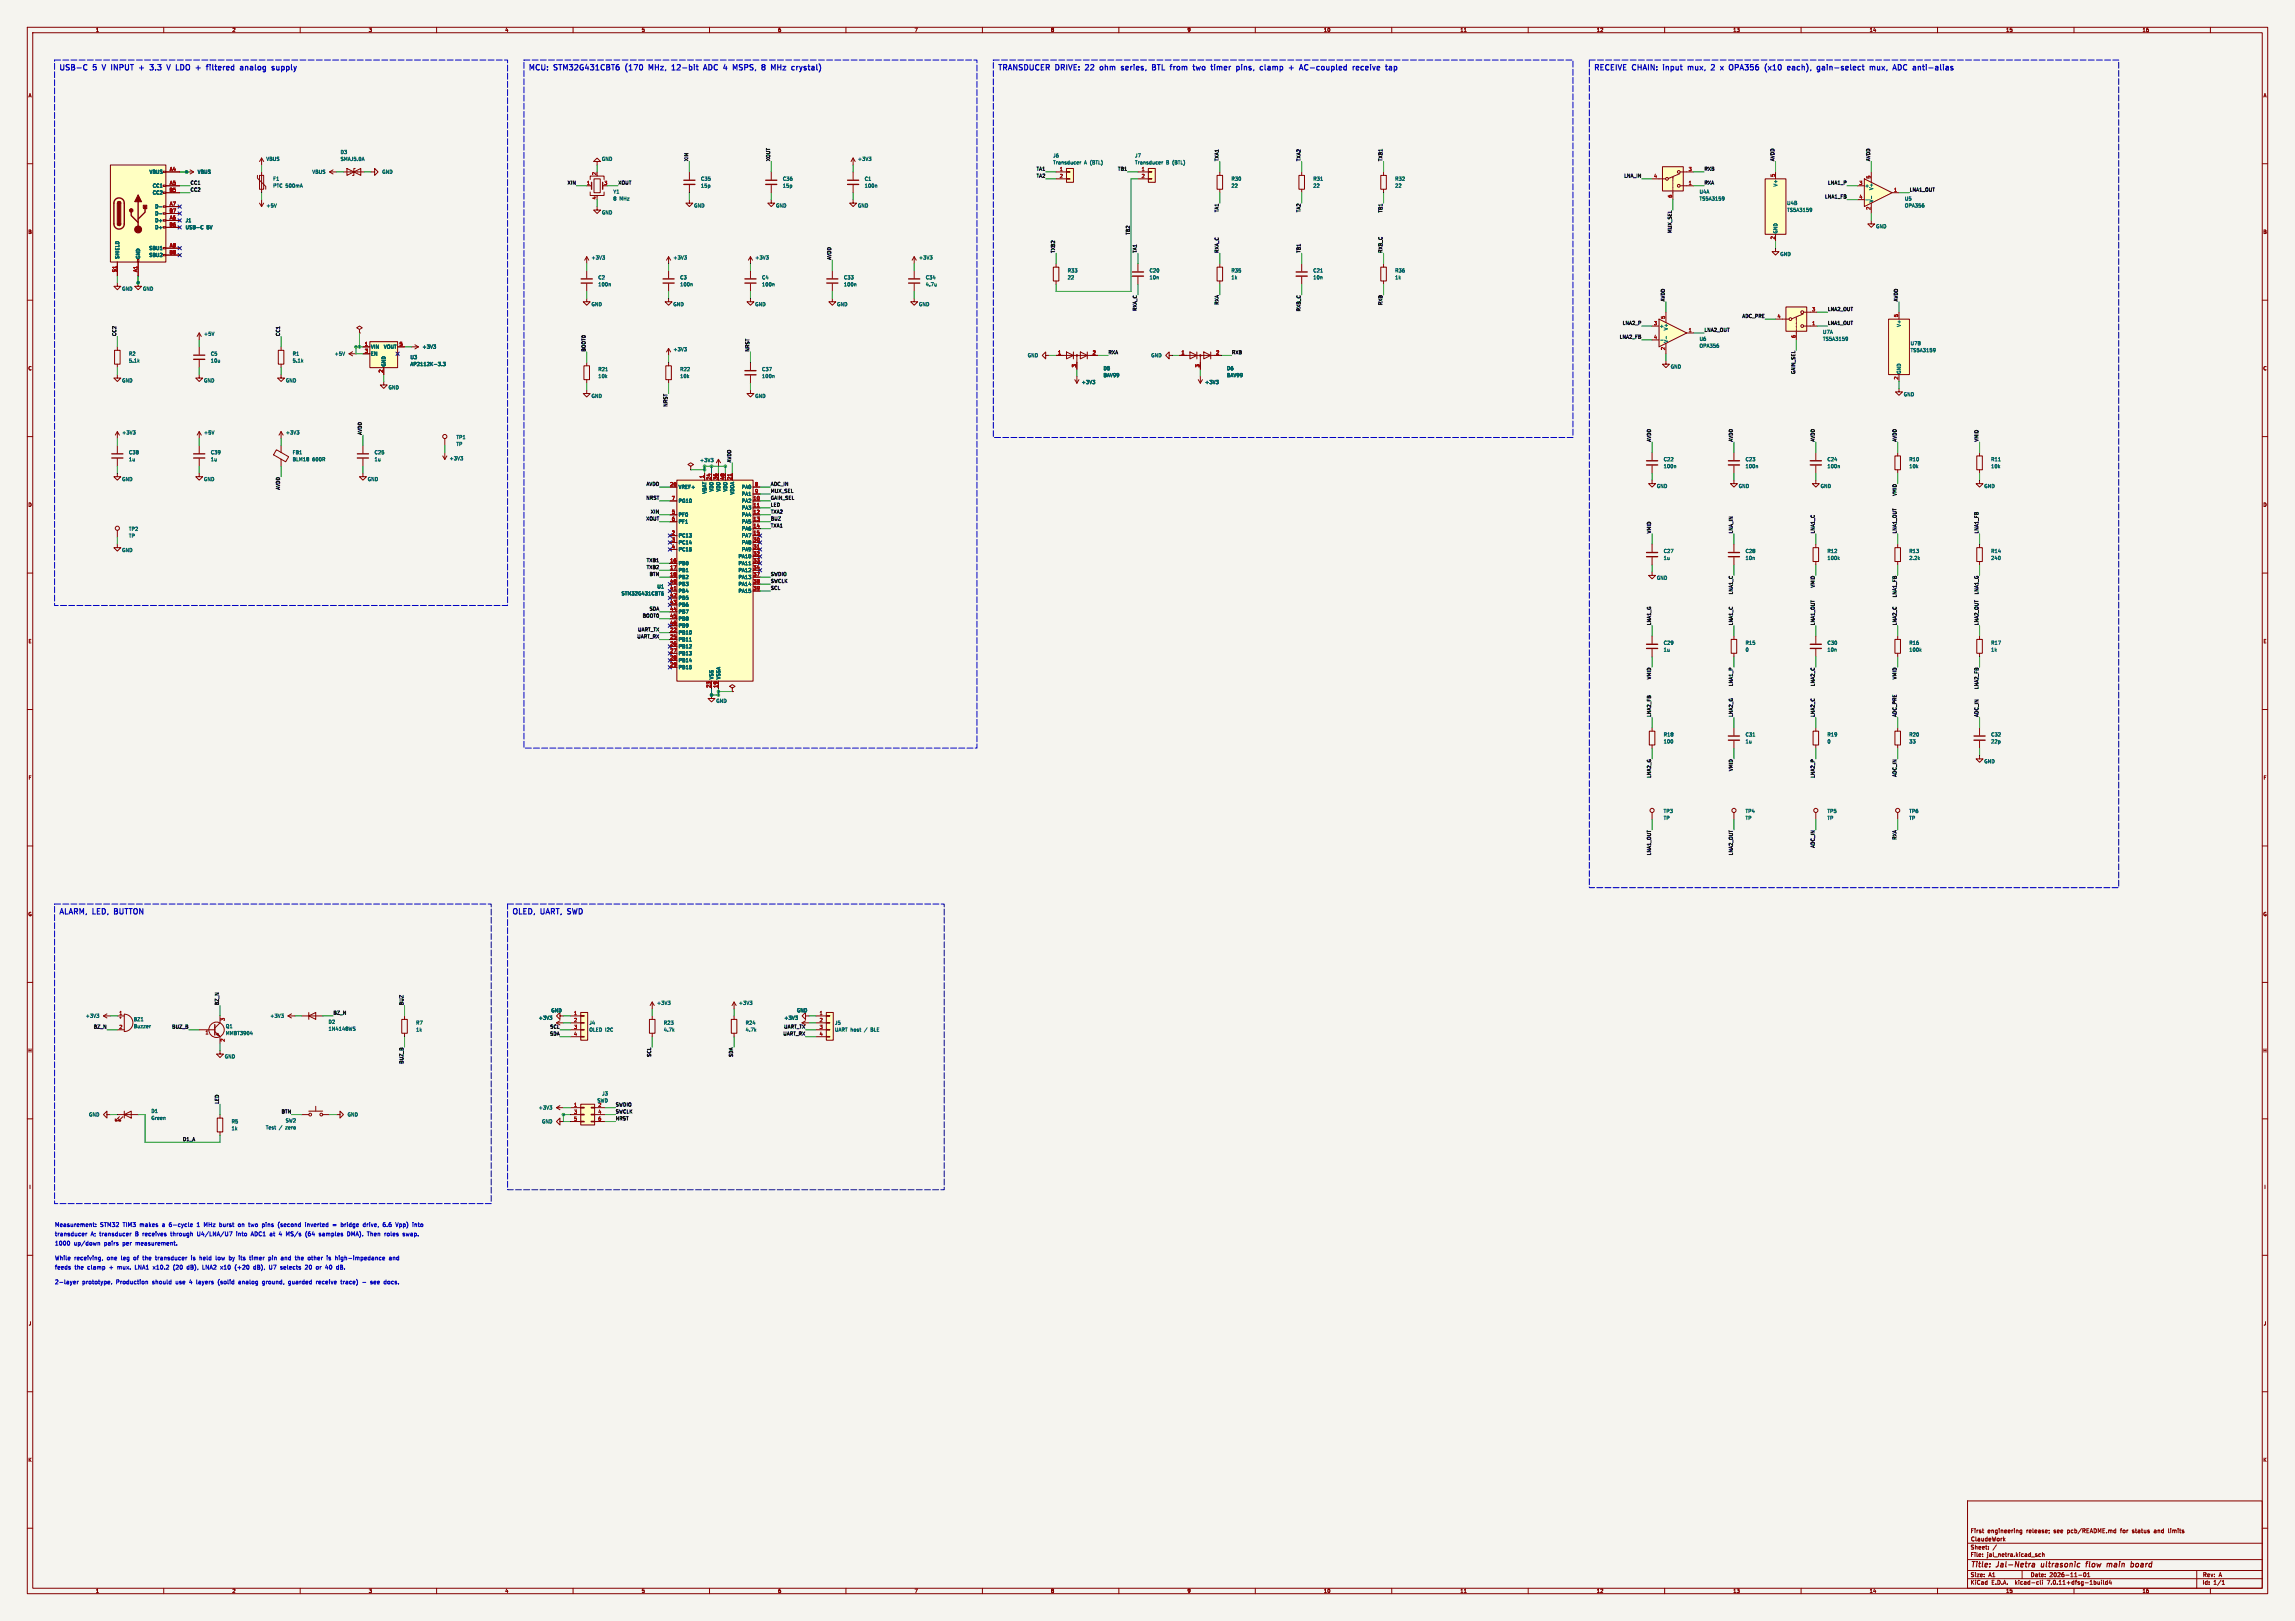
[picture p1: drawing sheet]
<svg xmlns="http://www.w3.org/2000/svg" width="841mm" height="594mm" viewBox="0 0 841 594" stroke-linecap="round" stroke-linejoin="round" font-family="sans-serif">
<defs><g id="words">
<g font-size="2.8" fill="#0000c2">
<text x="21.5" y="26.3">USB-C</text>
<text x="34.3" y="26.3">5</text>
<text x="38.5" y="26.3">V</text>
<text x="42.6" y="26.3">INPUT</text>
<text x="53.6" y="26.3">+</text>
<text x="58.4" y="26.3">3.3</text>
<text x="65.4" y="26.3">V</text>
<text x="69.5" y="26.3">LDO</text>
<text x="77.5" y="26.3">+</text>
<text x="82.3" y="26.3">filtered</text>
<text x="95.4" y="26.3">analog</text>
<text x="107.8" y="26.3">supply</text>
<text x="193.5" y="26.3">MCU:</text>
<text x="203.2" y="26.3">STM32G431CBT6</text>
<text x="230.1" y="26.3">(170</text>
<text x="239.5" y="26.3">MHz,</text>
<text x="248.8" y="26.3">12-bit</text>
<text x="261.3" y="26.3">ADC</text>
<text x="269.3" y="26.3">4</text>
<text x="273.6" y="26.3">MSPS,</text>
<text x="284.9" y="26.3">8</text>
<text x="289.2" y="26.3">MHz</text>
<text x="297.5" y="26.3">crystal)</text>
<text x="365.5" y="26.3">TRANSDUCER</text>
<text x="387" y="26.3">DRIVE:</text>
<text x="398.7" y="26.3">22</text>
<text x="404.9" y="26.3">ohm</text>
<text x="413.5" y="26.3">series,</text>
<text x="425.6" y="26.3">BTL</text>
<text x="433.1" y="26.3">from</text>
<text x="442.2" y="26.3">two</text>
<text x="449.6" y="26.3">timer</text>
<text x="459.7" y="26.3">pins,</text>
<text x="469.1" y="26.3">clamp</text>
<text x="480.5" y="26.3">+</text>
<text x="485.3" y="26.3">AC-coupled</text>
<text x="505.5" y="26.3">receive</text>
<text x="583.9" y="26.3">RECEIVE</text>
<text x="598.3" y="26.3">CHAIN:</text>
<text x="610.5" y="26.3">input</text>
<text x="620.3" y="26.3">mux,</text>
<text x="629.7" y="26.3">2</text>
<text x="633.9" y="26.3">x</text>
<text x="637.8" y="26.3">OPA356</text>
<text x="651.7" y="26.3">(x10</text>
<text x="660.8" y="26.3">each),</text>
<text x="672.4" y="26.3">gain-select</text>
<text x="692.6" y="26.3">mux,</text>
<text x="701.9" y="26.3">ADC</text>
<text x="710" y="26.3">anti-alias</text>
<text x="21.5" y="335.6">ALARM, LED,</text>
<text x="42.8" y="335.6">BUTTON</text>
<text x="187.5" y="335.6">OLED,</text>
<text x="198.3" y="335.6">UART,</text>
<text x="208.9" y="335.6">SWD</text>
</g>
<g font-size="2.8" fill="#840000">
<text x="722" y="574.9">Title:</text>
<text x="731.7" y="574.9">Jal-Netra</text>
<text x="748.8" y="574.9">ultrasonic</text>
<text x="766.1" y="574.9">flow</text>
<text x="774.5" y="574.9">main</text>
<text x="784.1" y="574.9">board</text>
</g>
<g font-size="2.1" fill="#0000c2">
<text x="20" y="449.8">Measurement:</text>
<text x="36.7" y="449.8">STM32</text>
<text x="45.1" y="449.8">TIM3</text>
<text x="51.4" y="449.8">makes</text>
<text x="59.8" y="449.8">a</text>
<text x="62.4" y="449.8">6-cycle</text>
<text x="72.8" y="449.8">1</text>
<text x="75.5" y="449.8">MHz</text>
<text x="81.3" y="449.8">burst</text>
<text x="88.3" y="449.8">on</text>
<text x="92.4" y="449.8">two</text>
<text x="97.4" y="449.8">pins</text>
<text x="103.4" y="449.8">(second</text>
<text x="113.5" y="449.8">inverted</text>
<text x="123.8" y="449.8">=</text>
<text x="126.9" y="449.8">bridge</text>
<text x="135.2" y="449.8">drive,</text>
<text x="142.7" y="449.8">6.6</text>
<text x="147.5" y="449.8">Vpp)</text>
<text x="153.8" y="449.8">into</text>
<text x="20" y="453.2">transducer</text>
<text x="33.2" y="453.2">A; transducer</text>
<text x="49.8" y="453.2">B receives</text>
<text x="63" y="453.2">through</text>
<text x="72.9" y="453.2">U4/LNA/U7</text>
<text x="87.4" y="453.2">into</text>
<text x="93" y="453.2">ADC1 at</text>
<text x="103.5" y="453.2">4</text>
<text x="106.2" y="453.2">MS/s</text>
<text x="113.5" y="453.2">(64</text>
<text x="118.6" y="453.2">samples</text>
<text x="129.1" y="453.2">DMA).</text>
<text x="136.6" y="453.2">Then</text>
<text x="143.1" y="453.2">roles</text>
<text x="150" y="453.2">swap.</text>
<text x="20" y="456.6">1000</text>
<text x="20" y="462">While</text>
<text x="27" y="456.6">up/down</text>
<text x="27.2" y="462">receiving,</text>
<text x="38.2" y="456.6">pairs</text>
<text x="39.2" y="462">one</text>
<text x="44.5" y="462">leg</text>
<text x="45.1" y="456.6">per</text>
<text x="49.3" y="462">of</text>
<text x="50" y="456.6">measurement.</text>
<text x="52.8" y="462">the</text>
<text x="57.6" y="462">transducer</text>
<text x="70.8" y="462">is</text>
<text x="74" y="462">held</text>
<text x="80.1" y="462">low</text>
<text x="85.1" y="462">by</text>
<text x="88.9" y="462">its</text>
<text x="93" y="462">timer</text>
<text x="100.1" y="462">pin</text>
<text x="104.8" y="462">and</text>
<text x="110.2" y="462">the</text>
<text x="115" y="462">other</text>
<text x="122.1" y="462">is</text>
<text x="125.3" y="462">high-impedance</text>
<text x="145.3" y="462">and</text>
<text x="20" y="465.4">feeds</text>
<text x="27.3" y="465.4">the</text>
<text x="32.1" y="465.4">clamp</text>
<text x="40.2" y="465.4">+</text>
<text x="43.3" y="465.4">mux.</text>
<text x="49.9" y="465.4">LNA1</text>
<text x="56.7" y="465.4">x10.2</text>
<text x="64.2" y="465.4">(20</text>
<text x="69.4" y="465.4">dB),</text>
<text x="75.3" y="465.4">LNA2</text>
<text x="82.1" y="465.4">x10</text>
<text x="87.4" y="465.4">(+20</text>
<text x="94.5" y="465.4">dB),</text>
<text x="100.3" y="465.4">U7</text>
<text x="104.6" y="465.4">selects</text>
<text x="113.9" y="465.4">20</text>
<text x="118" y="465.4">or</text>
<text x="121.6" y="465.4">40</text>
<text x="125.8" y="465.4">dB.</text>
<text x="20" y="470.8">2-layer</text>
<text x="30.1" y="470.8">prototype.</text>
<text x="42.6" y="470.8">Production</text>
<text x="56" y="470.8">should</text>
<text x="64.7" y="470.8">use</text>
<text x="69.9" y="470.8">4</text>
<text x="72.6" y="470.8">layers</text>
<text x="80.6" y="470.8">(solid</text>
<text x="88.3" y="470.8">analog</text>
<text x="97.2" y="470.8">ground,</text>
<text x="106.9" y="470.8">guarded</text>
<text x="117.2" y="470.8">receive</text>
<text x="126.5" y="470.8">trace)</text>
<text x="137.6" y="470.8">see</text>
<text x="142.7" y="470.8">docs.</text>
</g>
<g font-size="2.1" fill="#840000">
<text x="722" y="562">First</text>
<text x="728.3" y="562">engineering</text>
<text x="742.6" y="562">release;</text>
<text x="752.8" y="562">see</text>
<text x="757.8" y="562">pcb/README.md</text>
<text x="777.5" y="562">for</text>
<text x="781.9" y="562">status</text>
<text x="790.1" y="562">and</text>
<text x="795.5" y="562">limits</text>
<text x="722" y="568">Sheet:</text>
<text x="722" y="565.2">ClaudeWork</text>
<text x="722" y="570.7">File:</text>
<text x="728.1" y="570.7">jal_netra.kicad_sch</text>
<text x="722" y="580.9">KiCad</text>
<text x="722" y="578.1">Size:</text>
<text x="728.7" y="578.1">A1</text>
<text x="729.7" y="580.9">E.D.A.</text>
<text x="738.6" y="580.9">kicad-cli</text>
<text x="744" y="578.1">Date:</text>
<text x="750.5" y="580.9">7.0.11+dfsg-1build4</text>
<text x="751" y="578.1">2026-11-01</text>
<text x="807" y="578.3">Rev:</text>
<text x="807" y="580.9">Id:</text>
<text x="811.1" y="580.9">1/1</text>
<text x="813.4" y="578.3">A</text>
</g>
<g font-size="1.8" fill="#840000">
<text x="35" y="11.9">1</text>
<text x="85" y="11.9">2</text>
<text x="135" y="11.9">3</text>
<text x="185" y="11.9">4</text>
<text x="235" y="11.9">5</text>
<text x="285" y="11.9">6</text>
<text x="335" y="11.9">7</text>
<text x="385" y="11.9">8</text>
<text x="435" y="11.9">9</text>
<text x="485" y="11.9">10</text>
<text x="535" y="11.9">11</text>
<text x="585" y="11.9">12</text>
<text x="635" y="11.9">13</text>
<text x="685" y="11.9">14</text>
<text x="735" y="11.9">15</text>
<text x="785" y="11.9">16</text>
<text x="10.3" y="35.9">A</text>
<text x="829.3" y="35.9">A</text>
<text x="10.3" y="85.9">B</text>
<text x="829.2" y="85.9">B</text>
<text x="10.3" y="135.9">C</text>
<text x="829.2" y="135.9">C</text>
<text x="10.3" y="185.9">D</text>
<text x="829.2" y="185.9">D</text>
<text x="10.3" y="235.9">E</text>
<text x="829.3" y="235.9">E</text>
<text x="10.3" y="285.9">F</text>
<text x="829.3" y="285.9">F</text>
<text x="10.3" y="335.9">G</text>
<text x="829.2" y="335.9">G</text>
<text x="10.2" y="385.9">H</text>
<text x="829.2" y="385.9">H</text>
<text x="10.6" y="435.9">I</text>
<text x="829.6" y="435.9">I</text>
<text x="10.4" y="485.9">J</text>
<text x="829.4" y="485.9">J</text>
<text x="10.3" y="535.9">K</text>
<text x="829.2" y="535.9">K</text>
<text x="35" y="583.9">1</text>
<text x="85" y="583.9">2</text>
<text x="135" y="583.9">3</text>
<text x="185" y="583.9">4</text>
<text x="235" y="583.9">5</text>
<text x="285" y="583.9">6</text>
<text x="335" y="583.9">7</text>
<text x="385" y="583.9">8</text>
<text x="435" y="583.9">9</text>
<text x="485" y="583.9">10</text>
<text x="535" y="583.9">11</text>
<text x="585" y="583.9">12</text>
<text x="635" y="583.9">13</text>
<text x="685" y="583.9">14</text>
<text x="735" y="583.9">15</text>
<text x="785" y="583.9">16</text>
</g>
<g font-size="1.8" fill="#006464">
<text x="97.5" y="59.1">VBUS</text>
<text x="124.7" y="56.6">D3</text>
<text x="124.7" y="59.2">SMAJ5.0A</text>
<text x="220.4" y="59.1">GND</text>
<text x="314.2" y="59.1">+3V3</text>
<text x="385.8" y="57.9">J6</text>
<text x="415.8" y="57.9">J7</text>
<text x="54.7" y="63.9">VBUS</text>
<text x="72.3" y="63.9">VBUS</text>
<text x="114.3" y="63.9">VBUS</text>
<text x="139.9" y="63.9">GND</text>
<text x="385.8" y="60.4">Transducer</text>
<text x="397.3" y="60.4">A (BTL)</text>
<text x="415.8" y="60.4">Transducer</text>
<text x="427.3" y="60.4">B</text>
<text x="429.8" y="60.4">(BTL)</text>
<text x="55.8" y="68.9">CC1</text>
<text x="55.8" y="71.5">CC2</text>
<text x="100" y="66.4">F1</text>
<text x="100" y="68.9">PTC 500mA</text>
<text x="224.6" y="71.1">Y1</text>
<text x="256.7" y="66.4">C35</text>
<text x="256.7" y="68.9">15p</text>
<text x="286.7" y="66.4">C36</text>
<text x="286.7" y="68.9">15p</text>
<text x="316.7" y="66.4">C1</text>
<text x="316.7" y="68.9">100n</text>
<text x="451.1" y="66.4">R30</text>
<text x="451.1" y="68.9">22</text>
<text x="481.1" y="66.4">R31</text>
<text x="481.1" y="68.9">22</text>
<text x="511.1" y="66.4">R32</text>
<text x="511.1" y="68.9">22</text>
<text x="622.7" y="71.1">U4A</text>
<text x="651.5" y="68.5" transform="rotate(-90 651.5 68.5)">V+</text>
<text x="683.3" y="68.9">+</text>
<text x="686.6" y="69.8" transform="rotate(-90 686.6 69.8)">V+</text>
<text x="56.7" y="76.6">D-</text>
<text x="97.5" y="76.2">+5V</text>
<text x="224.6" y="73.7">8</text>
<text x="227" y="73.7">MHz</text>
<text x="254.2" y="76.2">GND</text>
<text x="284.2" y="76.2">GND</text>
<text x="314.2" y="76.2">GND</text>
<text x="622.7" y="73.7">TS5A3159</text>
<text x="654.7" y="75.3">U4B</text>
<text x="654.7" y="77.8">TS5A3159</text>
<text x="686.6" y="74.3" transform="rotate(-90 686.6 74.3)">V-</text>
<text x="697.9" y="73.7">U5</text>
<text x="697.9" y="76.2">OPA356</text>
<text x="56.7" y="81.6">D+</text>
<text x="56.7" y="79.1">D-</text>
<text x="67.9" y="81.6">J1</text>
<text x="220.4" y="78.8">GND</text>
<text x="687.3" y="83.8">GND</text>
<text x="56.7" y="84.2">D+</text>
<text x="67.9" y="84.2">USB-C</text>
<text x="75.7" y="84.2">5V</text>
<text x="651.5" y="85.7" transform="rotate(-90 651.5 85.7)">GND</text>
<text x="43.9" y="95" transform="rotate(-90 43.9 95)">SHIELD</text>
<text x="51.5" y="95" transform="rotate(-90 51.5 95)">GND</text>
<text x="54.5" y="91.8">SBU1</text>
<text x="54.5" y="94.3">SBU2</text>
<text x="216.6" y="95.3">+3V3</text>
<text x="246.6" y="95.3">+3V3</text>
<text x="276.6" y="95.3">+3V3</text>
<text x="336.6" y="95.3">+3V3</text>
<text x="652.2" y="94">GND</text>
<text x="391.1" y="100">R33</text>
<text x="421.1" y="100">C20</text>
<text x="451.1" y="100">R35</text>
<text x="481.1" y="100">C21</text>
<text x="511.1" y="100">R36</text>
<text x="44.6" y="106.7">GND</text>
<text x="52.2" y="106.7">GND</text>
<text x="219.1" y="102.6">C2</text>
<text x="219.1" y="105.1">100n</text>
<text x="249.1" y="102.6">C3</text>
<text x="249.1" y="105.1">100n</text>
<text x="279.1" y="102.6">C4</text>
<text x="279.1" y="105.1">100n</text>
<text x="309.1" y="102.6">C33</text>
<text x="309.1" y="105.1">100n</text>
<text x="339.1" y="102.6">C34</text>
<text x="339.1" y="105.1">4.7u</text>
<text x="391.1" y="102.6">22</text>
<text x="421.1" y="102.6">10n</text>
<text x="451.1" y="102.6">1k</text>
<text x="481.1" y="102.6">10n</text>
<text x="511.1" y="102.6">1k</text>
<text x="216.6" y="112.4">GND</text>
<text x="246.6" y="112.4">GND</text>
<text x="276.6" y="112.4">GND</text>
<text x="306.6" y="112.4">GND</text>
<text x="336.6" y="112.4">GND</text>
<text x="696.7" y="119.9" transform="rotate(-90 696.7 119.9)">V+</text>
<text x="74.6" y="123.2">+5V</text>
<text x="608.1" y="120.3">+</text>
<text x="611.3" y="125.7" transform="rotate(-90 611.3 125.7)">V-</text>
<text x="611.3" y="121.2" transform="rotate(-90 611.3 121.2)">V+</text>
<text x="622.7" y="125.1">U6</text>
<text x="667.9" y="122.5">U7A</text>
<text x="667.9" y="125.1">TS5A3159</text>
<text x="47.1" y="130.5">R2</text>
<text x="77.1" y="130.5">C5</text>
<text x="107.1" y="130.5">R1</text>
<text x="122.5" y="130.5">+5V</text>
<text x="135.8" y="128">VIN</text>
<text x="135.8" y="130.5">EN</text>
<text x="140.5" y="128">VOUT</text>
<text x="150.2" y="131.8">U3</text>
<text x="154.7" y="128">+3V3</text>
<text x="246.6" y="128.9">+3V3</text>
<text x="376.5" y="131.1">GND</text>
<text x="421.7" y="131.1">GND</text>
<text x="622.7" y="127.6">OPA356</text>
<text x="700" y="126.7">U7B</text>
<text x="700" y="129.2">TS5A3159</text>
<text x="47.1" y="133">5.1k</text>
<text x="77.1" y="133">10u</text>
<text x="107.1" y="133">5.1k</text>
<text x="141.5" y="134.5" transform="rotate(-90 141.5 134.5)">GND</text>
<text x="150.2" y="134.3">AP2112K-3.3</text>
<text x="219.1" y="136.2">R21</text>
<text x="249.1" y="136.2">R22</text>
<text x="279.1" y="136.2">C37</text>
<text x="404.2" y="135.8">D5</text>
<text x="449.5" y="135.8">D6</text>
<text x="612.1" y="135.2">GND</text>
<text x="696.7" y="137.1" transform="rotate(-90 696.7 137.1)">GND</text>
<text x="44.6" y="140.3">GND</text>
<text x="74.6" y="140.3">GND</text>
<text x="104.6" y="140.3">GND</text>
<text x="142.2" y="142.9">GND</text>
<text x="219.1" y="138.7">10k</text>
<text x="249.1" y="138.7">10k</text>
<text x="279.1" y="138.7">100n</text>
<text x="396.2" y="140.9">+3V3</text>
<text x="404.2" y="138.4">BAV99</text>
<text x="441.5" y="140.9">+3V3</text>
<text x="449.5" y="138.4">BAV99</text>
<text x="216.6" y="146">GND</text>
<text x="276.6" y="146">GND</text>
<text x="697.5" y="145.4">GND</text>
<text x="44.6" y="159.4">+3V3</text>
<text x="74.6" y="159.4">+5V</text>
<text x="104.6" y="159.4">+3V3</text>
<text x="167.1" y="161.1">TP1</text>
<text x="47.1" y="166.7">C38</text>
<text x="77.1" y="166.7">C39</text>
<text x="107.1" y="166.7">FB1</text>
<text x="137.1" y="166.7">C25</text>
<text x="167.1" y="163.6">TP</text>
<text x="47.1" y="169.2">1u</text>
<text x="77.1" y="169.2">1u</text>
<text x="107.1" y="169.2">BLM18</text>
<text x="114.4" y="169.2">600R</text>
<text x="137.1" y="169.2">1u</text>
<text x="164.6" y="168.9">+3V3</text>
<text x="256.4" y="169.5">+3V3</text>
<text x="609.5" y="169.2">C22</text>
<text x="609.5" y="171.7">100n</text>
<text x="639.5" y="169.2">C23</text>
<text x="639.5" y="171.7">100n</text>
<text x="669.5" y="169.2">C24</text>
<text x="669.5" y="171.7">100n</text>
<text x="699.5" y="169.2">R10</text>
<text x="699.5" y="171.7">10k</text>
<text x="729.5" y="171.7">10k</text>
<text x="729.5" y="169.2">R11</text>
<text x="44.6" y="176.5">GND</text>
<text x="74.6" y="176.5">GND</text>
<text x="134.6" y="176.5">GND</text>
<text x="248.5" y="179.3">VREF+</text>
<text x="271.7" y="179.3">PA0</text>
<text x="607" y="179">GND</text>
<text x="637" y="179">GND</text>
<text x="667" y="179">GND</text>
<text x="727" y="179">GND</text>
<text x="248.5" y="184.4">PG10</text>
<text x="259.1" y="181.1" transform="rotate(-90 259.1 181.1)">VBAT</text>
<text x="261.6" y="180.3" transform="rotate(-90 261.6 180.3)">VDD</text>
<text x="264.1" y="180.3" transform="rotate(-90 264.1 180.3)">VDD</text>
<text x="266.7" y="180.3" transform="rotate(-90 266.7 180.3)">VDD</text>
<text x="269.2" y="181.4" transform="rotate(-90 269.2 181.4)">VDDA</text>
<text x="271.7" y="184.4">PA2</text>
<text x="271.7" y="181.9">PA1</text>
<text x="248.5" y="189.5">PF0</text>
<text x="271.7" y="187">PA3</text>
<text x="271.7" y="189.5">PA4</text>
<text x="47.1" y="194.7">TP2</text>
<text x="47.1" y="197.2">TP</text>
<text x="248.5" y="197.1">PC13</text>
<text x="248.5" y="192">PF1</text>
<text x="271.7" y="192">PA5</text>
<text x="271.7" y="194.6">PA6</text>
<text x="271.7" y="197.1">PA7</text>
<text x="44.6" y="202.5">GND</text>
<text x="248.5" y="199.7">PC14</text>
<text x="248.5" y="202.2">PC15</text>
<text x="271.7" y="199.7">PA8</text>
<text x="271.7" y="202.2">PA9</text>
<text x="609.5" y="202.8">C27</text>
<text x="639.5" y="202.8">C28</text>
<text x="669.5" y="202.8">R12</text>
<text x="699.5" y="202.8">R13</text>
<text x="729.5" y="202.8">R14</text>
<text x="248.5" y="207.3">PB0</text>
<text x="248.5" y="209.8">PB1</text>
<text x="270.5" y="204.7">PA10</text>
<text x="270.5" y="207.3">PA11</text>
<text x="270.5" y="209.8">PA12</text>
<text x="609.5" y="205.4">1u</text>
<text x="639.5" y="205.4">10n</text>
<text x="669.5" y="205.4">100k</text>
<text x="699.5" y="205.4">2.2k</text>
<text x="729.5" y="205.4">240</text>
<text x="240.7" y="215.8">U1</text>
<text x="248.5" y="212.4">PB2</text>
<text x="248.5" y="214.9">PB3</text>
<text x="270.5" y="212.4">PA13</text>
<text x="270.5" y="214.9">PA14</text>
<text x="607" y="212.6">GND</text>
<text x="227.6" y="218.4">STM32G431CBT6</text>
<text x="248.5" y="217.4">PB4</text>
<text x="248.5" y="220">PB5</text>
<text x="270.5" y="217.4">PA15</text>
<text x="248.5" y="222.5">PB6</text>
<text x="248.5" y="225.1">PB7</text>
<text x="248.5" y="227.6">PB8</text>
<text x="248.5" y="232.7">PB10</text>
<text x="248.5" y="230.1">PB9</text>
<text x="248.5" y="235.2">PB11</text>
<text x="248.5" y="237.8">PB12</text>
<text x="609.5" y="236.4">C29</text>
<text x="609.5" y="239">1u</text>
<text x="639.5" y="236.4">R15</text>
<text x="639.5" y="239">0</text>
<text x="669.5" y="236.4">C30</text>
<text x="669.5" y="239">10n</text>
<text x="699.5" y="236.4">R16</text>
<text x="699.5" y="239">100k</text>
<text x="729.5" y="236.4">R17</text>
<text x="729.5" y="239">1k</text>
<text x="248.5" y="240.3">PB13</text>
<text x="248.5" y="242.8">PB14</text>
<text x="248.5" y="245.4">PB15</text>
<text x="261.6" y="249.1" transform="rotate(-90 261.6 249.1)">VSS</text>
<text x="264.1" y="249.1" transform="rotate(-90 264.1 249.1)">VSSA</text>
<text x="262.3" y="257.7">GND</text>
<text x="609.5" y="270.1">R18</text>
<text x="609.5" y="272.6">100</text>
<text x="639.5" y="270.1">C31</text>
<text x="639.5" y="272.6">1u</text>
<text x="669.5" y="270.1">R19</text>
<text x="669.5" y="272.6">0</text>
<text x="699.5" y="270.1">R20</text>
<text x="699.5" y="272.6">33</text>
<text x="729.5" y="270.1">C32</text>
<text x="729.5" y="272.6">22p</text>
<text x="727" y="279.9">GND</text>
<text x="609.5" y="298.1">TP3</text>
<text x="639.5" y="298.1">TP4</text>
<text x="669.5" y="298.1">TP5</text>
<text x="699.5" y="298.1">TP6</text>
<text x="609.5" y="300.6">TP</text>
<text x="639.5" y="300.6">TP</text>
<text x="669.5" y="300.6">TP</text>
<text x="699.5" y="300.6">TP</text>
<text x="201.9" y="371.1">GND</text>
<text x="240.6" y="368.4">+3V3</text>
<text x="270.6" y="368.4">+3V3</text>
<text x="291.9" y="371.1">GND</text>
<text x="31.3" y="373.1">+3V3</text>
<text x="48.9" y="374.4">BZ1</text>
<text x="48.9" y="377">Buzzer</text>
<text x="82.6" y="377">Q1</text>
<text x="98.9" y="373.1">+3V3</text>
<text x="120.2" y="375.3">D2</text>
<text x="120.2" y="377.9">1N4148WS</text>
<text x="152.3" y="375.7">R7</text>
<text x="197.3" y="373.9">+3V3</text>
<text x="215.8" y="375.7">J4</text>
<text x="243.1" y="375.7">R23</text>
<text x="273.1" y="375.7">R24</text>
<text x="287.3" y="373.9">+3V3</text>
<text x="305.8" y="375.7">J5</text>
<text x="82.6" y="379.5">MMBT3904</text>
<text x="152.3" y="378.2">1k</text>
<text x="215.8" y="378.2">OLED I2C</text>
<text x="243.1" y="378.2">4.7k</text>
<text x="273.1" y="378.2">4.7k</text>
<text x="305.8" y="378.2">UART host</text>
<text x="316.9" y="378.2">/</text>
<text x="319.4" y="378.2">BLE</text>
<text x="82.2" y="388">GND</text>
<text x="220.5" y="401.6">J3</text>
<text x="197.3" y="406.8">+3V3</text>
<text x="218.8" y="404.2">SWD</text>
<text x="219.1" y="405.6">2</text>
<text x="32.5" y="409.3">GND</text>
<text x="55.3" y="408">D1</text>
<text x="55.3" y="410.6">Green</text>
<text x="84.7" y="411.8">R5</text>
<text x="104.5" y="411.5">SW2</text>
<text x="127.2" y="409.3">GND</text>
<text x="198.5" y="411.8">GND</text>
<text x="84.7" y="414.4">1k</text>
<text x="97.3" y="414">Test</text>
<text x="102.3" y="414">/</text>
<text x="104.8" y="414">zero</text>
</g>
<g font-size="1.8" fill="#0f0f0f">
<text x="252.3" y="59.2" transform="rotate(-90 252.3 59.2)">XIN</text>
<text x="282.3" y="59.2" transform="rotate(-90 282.3 59.2)">XOUT</text>
<text x="446.7" y="59.2" transform="rotate(-90 446.7 59.2)">TXA1</text>
<text x="476.7" y="59.2" transform="rotate(-90 476.7 59.2)">TXA2</text>
<text x="506.7" y="59.2" transform="rotate(-90 506.7 59.2)">TXB1</text>
<text x="650.3" y="59.2" transform="rotate(-90 650.3 59.2)">AVDD</text>
<text x="685.4" y="59.2" transform="rotate(-90 685.4 59.2)">AVDD</text>
<text x="379.7" y="62.7">TA1</text>
<text x="379.7" y="65.2">TA2</text>
<text x="409.5" y="62.7">TB1</text>
<text x="595" y="65.2">LNA_IN</text>
<text x="624.4" y="62.7">RXB</text>
<text x="69.7" y="70.3">CC2</text>
<text x="69.7" y="67.7">CC1</text>
<text x="207.8" y="67.7">XIN</text>
<text x="226.4" y="67.7">XOUT</text>
<text x="624.4" y="67.7">RXA</text>
<text x="669.7" y="67.7">LNA1_P</text>
<text x="699.7" y="70.3">LNA1_OUT</text>
<text x="446.7" y="77.9" transform="rotate(-90 446.7 77.9)">TA1</text>
<text x="476.7" y="77.9" transform="rotate(-90 476.7 77.9)">TA2</text>
<text x="668.6" y="72.8">LNA1_FB</text>
<text x="506.7" y="78.1" transform="rotate(-90 506.7 78.1)">TB1</text>
<text x="414.1" y="86.2" transform="rotate(-90 414.1 86.2)">TB2</text>
<text x="612.7" y="85.5" transform="rotate(-90 612.7 85.5)">MUX_SEL</text>
<text x="304.7" y="95.3" transform="rotate(-90 304.7 95.3)">AVDD</text>
<text x="386.7" y="92.8" transform="rotate(-90 386.7 92.8)">TXB2</text>
<text x="416.7" y="92.8" transform="rotate(-90 416.7 92.8)">TA1</text>
<text x="446.7" y="92.8" transform="rotate(-90 446.7 92.8)">RXA_C</text>
<text x="476.7" y="92.8" transform="rotate(-90 476.7 92.8)">TB1</text>
<text x="506.7" y="92.8" transform="rotate(-90 506.7 92.8)">RXB_C</text>
<text x="446.7" y="111.8" transform="rotate(-90 446.7 111.8)">RXA</text>
<text x="506.7" y="112" transform="rotate(-90 506.7 112)">RXB</text>
<text x="610.1" y="110.6" transform="rotate(-90 610.1 110.6)">AVDD</text>
<text x="695.5" y="110.6" transform="rotate(-90 695.5 110.6)">AVDD</text>
<text x="416.7" y="114.1" transform="rotate(-90 416.7 114.1)">RXA_C</text>
<text x="476.7" y="114.2" transform="rotate(-90 476.7 114.2)">RXB_C</text>
<text x="594.5" y="119.1">LNA2_P</text>
<text x="638.3" y="116.6">ADC_PRE</text>
<text x="669.7" y="119.1">LNA1_OUT</text>
<text x="669.7" y="114.1">LNA2_OUT</text>
<text x="42.7" y="123.3" transform="rotate(-90 42.7 123.3)">CC2</text>
<text x="102.7" y="123.3" transform="rotate(-90 102.7 123.3)">CC1</text>
<text x="593.4" y="124.2">LNA2_FB</text>
<text x="624.4" y="121.7">LNA2_OUT</text>
<text x="214.7" y="129" transform="rotate(-90 214.7 129)">BOOT0</text>
<text x="274.7" y="129" transform="rotate(-90 274.7 129)">NRST</text>
<text x="406" y="129.9">RXA</text>
<text x="451.3" y="129.9">RXB</text>
<text x="657.9" y="137.2" transform="rotate(-90 657.9 137.2)">GAIN_SEL</text>
<text x="244.7" y="149.2" transform="rotate(-90 244.7 149.2)">NRST</text>
<text x="132.7" y="159.5" transform="rotate(-90 132.7 159.5)">AVDD</text>
<text x="605.1" y="162" transform="rotate(-90 605.1 162)">AVDD</text>
<text x="635.1" y="162" transform="rotate(-90 635.1 162)">AVDD</text>
<text x="665.1" y="162" transform="rotate(-90 665.1 162)">AVDD</text>
<text x="695.1" y="162" transform="rotate(-90 695.1 162)">AVDD</text>
<text x="725.1" y="162" transform="rotate(-90 725.1 162)">VMID</text>
<text x="268" y="169.6" transform="rotate(-90 268 169.6)">AVDD</text>
<text x="102.7" y="179.6" transform="rotate(-90 102.7 179.6)">AVDD</text>
<text x="236.8" y="178.1">AVDD</text>
<text x="282.3" y="178.1">ADC_IN</text>
<text x="236.7" y="183.2">NRST</text>
<text x="282.3" y="180.7">MUX_SEL</text>
<text x="282.3" y="185.7">LED</text>
<text x="282.3" y="183.2">GAIN_SEL</text>
<text x="695.1" y="181.8" transform="rotate(-90 695.1 181.8)">VMID</text>
<text x="236.6" y="190.8">XOUT</text>
<text x="238.3" y="188.3">XIN</text>
<text x="282.3" y="188.3">TXA2</text>
<text x="282.3" y="190.8">BUZ</text>
<text x="282.3" y="193.4">TXA1</text>
<text x="605.1" y="195.6" transform="rotate(-90 605.1 195.6)">VMID</text>
<text x="635.1" y="195.6" transform="rotate(-90 635.1 195.6)">LNA_IN</text>
<text x="665.1" y="195.6" transform="rotate(-90 665.1 195.6)">LNA1_C</text>
<text x="695.1" y="195.6" transform="rotate(-90 695.1 195.6)">LNA1_OUT</text>
<text x="725.1" y="195.6" transform="rotate(-90 725.1 195.6)">LNA1_FB</text>
<text x="236.8" y="206.1">TXB1</text>
<text x="236.8" y="208.6">TXB2</text>
<text x="237.9" y="211.1">BTN</text>
<text x="282.3" y="213.7">SWCLK</text>
<text x="282.3" y="211.1">SWDIO</text>
<text x="665.1" y="215.5" transform="rotate(-90 665.1 215.5)">VMID</text>
<text x="282.3" y="216.2">SCL</text>
<text x="635.1" y="217.9" transform="rotate(-90 635.1 217.9)">LNA1_C</text>
<text x="695.1" y="219" transform="rotate(-90 695.1 219)">LNA1_FB</text>
<text x="725.1" y="217.9" transform="rotate(-90 725.1 217.9)">LNA1_G</text>
<text x="235.4" y="226.4">BOOT0</text>
<text x="237.9" y="223.8">SDA</text>
<text x="233.7" y="231.5">UART_TX</text>
<text x="605.1" y="229.2" transform="rotate(-90 605.1 229.2)">LNA1_G</text>
<text x="635.1" y="229.2" transform="rotate(-90 635.1 229.2)">LNA1_C</text>
<text x="665.1" y="229.2" transform="rotate(-90 665.1 229.2)">LNA1_OUT</text>
<text x="695.1" y="229.2" transform="rotate(-90 695.1 229.2)">LNA2_C</text>
<text x="725.1" y="229.2" transform="rotate(-90 725.1 229.2)">LNA2_OUT</text>
<text x="233.4" y="234">UART_RX</text>
<text x="605.1" y="249.1" transform="rotate(-90 605.1 249.1)">VMID</text>
<text x="635.1" y="251.6" transform="rotate(-90 635.1 251.6)">LNA1_P</text>
<text x="665.1" y="251.6" transform="rotate(-90 665.1 251.6)">LNA2_C</text>
<text x="695.1" y="249.1" transform="rotate(-90 695.1 249.1)">VMID</text>
<text x="725.1" y="252.7" transform="rotate(-90 725.1 252.7)">LNA2_FB</text>
<text x="605.1" y="262.8" transform="rotate(-90 605.1 262.8)">LNA2_FB</text>
<text x="635.1" y="262.8" transform="rotate(-90 635.1 262.8)">LNA2_G</text>
<text x="665.1" y="262.8" transform="rotate(-90 665.1 262.8)">LNA2_C</text>
<text x="695.1" y="262.8" transform="rotate(-90 695.1 262.8)">ADC_PRE</text>
<text x="725.1" y="262.8" transform="rotate(-90 725.1 262.8)">ADC_IN</text>
<text x="605.1" y="285.2" transform="rotate(-90 605.1 285.2)">LNA2_G</text>
<text x="635.1" y="282.7" transform="rotate(-90 635.1 282.7)">VMID</text>
<text x="665.1" y="285.2" transform="rotate(-90 665.1 285.2)">LNA2_P</text>
<text x="695.1" y="284.8" transform="rotate(-90 695.1 284.8)">ADC_IN</text>
<text x="665.1" y="310.8" transform="rotate(-90 665.1 310.8)">ADC_IN</text>
<text x="695.1" y="307.9" transform="rotate(-90 695.1 307.9)">RXA</text>
<text x="605.1" y="313.5" transform="rotate(-90 605.1 313.5)">LNA1_OUT</text>
<text x="635.1" y="313.5" transform="rotate(-90 635.1 313.5)">LNA2_OUT</text>
<text x="80.3" y="368.5" transform="rotate(-90 80.3 368.5)">BZ_N</text>
<text x="122.1" y="371.9">BZ_N</text>
<text x="147.9" y="368.5" transform="rotate(-90 147.9 368.5)">BUZ</text>
<text x="34.2" y="377">BZ_N</text>
<text x="62.9" y="377">BUZ_B</text>
<text x="201.5" y="377">SCL</text>
<text x="287.2" y="377">UART_TX</text>
<text x="201.4" y="379.5">SDA</text>
<text x="286.9" y="379.5">UART_RX</text>
<text x="147.9" y="390" transform="rotate(-90 147.9 390)">BUZ_B</text>
<text x="238.7" y="387.4" transform="rotate(-90 238.7 387.4)">SCL</text>
<text x="268.7" y="387.5" transform="rotate(-90 268.7 387.5)">SDA</text>
<text x="80.3" y="404.6" transform="rotate(-90 80.3 404.6)">LED</text>
<text x="225.5" y="405.5">SWDIO</text>
<text x="103" y="408.1">BTN</text>
<text x="225.5" y="408.1">SWCLK</text>
<text x="225.5" y="410.6">NRST</text>
<text x="66.9" y="418.2">D1_A</text>
</g>
<g font-size="1.8" fill="#a90000">
<text x="62.1" y="62.7">A4</text>
<text x="218.6" y="64.3" transform="rotate(-90 218.6 64.3)">2</text>
<text x="388.2" y="62.7">1</text>
<text x="388.2" y="65.3">2</text>
<text x="418.2" y="62.7">1</text>
<text x="418.2" y="65.3">2</text>
<text x="606" y="65.3">4</text>
<text x="618.7" y="62.7">3</text>
<text x="650.4" y="65" transform="rotate(-90 650.4 65)">5</text>
<text x="685.5" y="65.6" transform="rotate(-90 685.5 65.6)">5</text>
<text x="62" y="70.4">B5</text>
<text x="62.1" y="67.8">A5</text>
<text x="214.9" y="67.8">1</text>
<text x="221.3" y="67.8">3</text>
<text x="618.7" y="67.8">1</text>
<text x="681.2" y="67.8">3</text>
<text x="693.9" y="70.4">1</text>
<text x="62" y="78">B7</text>
<text x="62.1" y="75.4">A7</text>
<text x="218.6" y="73.2" transform="rotate(-90 218.6 73.2)">4</text>
<text x="612.8" y="72.6" transform="rotate(-90 612.8 72.6)">6</text>
<text x="681.2" y="72.9">4</text>
<text x="685.5" y="77" transform="rotate(-90 685.5 77)">2</text>
<text x="62" y="83.1">B6</text>
<text x="62.1" y="80.5">A6</text>
<text x="650.4" y="87.8" transform="rotate(-90 650.4 87.8)">2</text>
<text x="62" y="93.2">B8</text>
<text x="62.1" y="90.7">A8</text>
<text x="42.7" y="99.9" transform="rotate(-90 42.7 99.9)">S1</text>
<text x="50.4" y="99.8" transform="rotate(-90 50.4 99.8)">A1</text>
<text x="606" y="119.2">3</text>
<text x="610.2" y="117" transform="rotate(-90 610.2 117)">5</text>
<text x="651.2" y="116.7">4</text>
<text x="663.9" y="119.2">1</text>
<text x="663.9" y="114.1">3</text>
<text x="695.6" y="116.4" transform="rotate(-90 695.6 116.4)">5</text>
<text x="606" y="124.3">4</text>
<text x="618.7" y="121.8">1</text>
<text x="658" y="124" transform="rotate(-90 658 124)">6</text>
<text x="133.6" y="126.8">1</text>
<text x="133.6" y="129.4">3</text>
<text x="146.3" y="126.8">5</text>
<text x="387.6" y="130">1</text>
<text x="400.3" y="130">2</text>
<text x="432.8" y="130">1</text>
<text x="445.5" y="130">2</text>
<text x="610.2" y="128.4" transform="rotate(-90 610.2 128.4)">2</text>
<text x="140.4" y="136.7" transform="rotate(-90 140.4 136.7)">2</text>
<text x="394.4" y="134.8" transform="rotate(-90 394.4 134.8)">3</text>
<text x="439.6" y="134.8" transform="rotate(-90 439.6 134.8)">3</text>
<text x="695.6" y="139.2" transform="rotate(-90 695.6 139.2)">2</text>
<text x="245.4" y="178.2">20</text>
<text x="257.9" y="175.4" transform="rotate(-90 257.9 175.4)">1</text>
<text x="260.5" y="176" transform="rotate(-90 260.5 176)">24</text>
<text x="263" y="176" transform="rotate(-90 263 176)">36</text>
<text x="265.6" y="176" transform="rotate(-90 265.6 176)">48</text>
<text x="268.1" y="176" transform="rotate(-90 268.1 176)">21</text>
<text x="276.5" y="178.2">8</text>
<text x="246.1" y="183.3">7</text>
<text x="275.9" y="183.3">10</text>
<text x="275.9" y="185.8">11</text>
<text x="276.5" y="180.8">9</text>
<text x="246.1" y="188.4">5</text>
<text x="246.1" y="190.9">6</text>
<text x="275.9" y="188.4">12</text>
<text x="275.9" y="190.9">13</text>
<text x="246.1" y="196">2</text>
<text x="275.9" y="193.5">14</text>
<text x="275.9" y="196">15</text>
<text x="246.1" y="198.5">3</text>
<text x="246.1" y="201.1">4</text>
<text x="275.9" y="198.5">30</text>
<text x="275.9" y="201.1">31</text>
<text x="275.9" y="203.6">32</text>
<text x="245.4" y="206.2">16</text>
<text x="245.4" y="208.7">17</text>
<text x="275.9" y="206.2">33</text>
<text x="275.9" y="208.7">34</text>
<text x="245.4" y="211.2">18</text>
<text x="245.4" y="213.8">40</text>
<text x="275.9" y="211.2">37</text>
<text x="275.9" y="213.8">38</text>
<text x="245.4" y="216.3">41</text>
<text x="245.4" y="218.9">42</text>
<text x="245.4" y="221.4">43</text>
<text x="275.9" y="216.3">39</text>
<text x="245.4" y="223.9">44</text>
<text x="245.4" y="226.5">45</text>
<text x="245.4" y="231.6">22</text>
<text x="245.4" y="229">46</text>
<text x="245.4" y="234.1">25</text>
<text x="245.4" y="236.6">26</text>
<text x="245.4" y="239.2">27</text>
<text x="245.4" y="241.7">28</text>
<text x="245.4" y="244.3">29</text>
<text x="260.5" y="252.2" transform="rotate(-90 260.5 252.2)">23</text>
<text x="263" y="252.2" transform="rotate(-90 263 252.2)">19</text>
<text x="43.6" y="372">1</text>
<text x="43.6" y="377.1">2</text>
<text x="82.6" y="374.3" transform="rotate(-90 82.6 374.3)">3</text>
<text x="210.2" y="372">1</text>
<text x="210.2" y="374.6">2</text>
<text x="210.2" y="377.1">3</text>
<text x="300.2" y="372">1</text>
<text x="300.2" y="374.6">2</text>
<text x="300.2" y="377.1">3</text>
<text x="75.2" y="379.3">1</text>
<text x="82.6" y="381.9" transform="rotate(-90 82.6 381.9)">2</text>
<text x="210.2" y="379.6">4</text>
<text x="300.2" y="379.6">4</text>
<text x="210.2" y="405.6">1</text>
<text x="210.2" y="408.2">3</text>
<text x="210.2" y="410.7">5</text>
<text x="219.1" y="408.2">4</text>
<text x="219.1" y="410.7">6</text>
</g>
</g></defs>
<path d="M0 0h841v594h-841z" fill="#f5f4ef" stroke="#f5f4ef" stroke-width=".37"/>
<g fill="none" stroke="#840000" stroke-width=".37">
<path d="M10 10h821v574h-821zM12 12h817v570h-817zM60 10v2M110 10v2M160 10v2M210 10v2M260 10v2M310 10v2M360 10v2M410 10v2M460 10v2M510 10v2"/>
<path d="M536.6 11.6h.7M560 10v2M610 10v2M660 10v2M710 10v2M760 10v2M810 10v2M10 60h2M95.9 57.9v2.6M95.9 57.9l-.8 1.3M95.9 57.9l.7 1.3M829 60h2"/>
<path d="M40.5 60.5h20.3v35.5h-20.3zM43 74.4l.2-.4 .4-.2 .5 .2 .2 .4M59.8 78h1v.5h-1zM59.8 75.4h1v.6h-1zM59.8 70.4h1v.5h-1zM59.8 67.8h1v.5h-1zM59.8 62.7h1v.6h-1zM60.8 63h5.1M60.8 68.1h5.1M60.8 75.7h5.1M60.8 70.6h5.1M60.8 78.2h5.1"/>
<path d="M68.4 63h2.5M69.7 62.2l1.2 .8M70.9 63l-1.2 .8M94.3 64.3v1l3.1 3v1M95.1 64.3h1.5v5h-1.5zM95.1 74.4l.8 1.3M95.9 63v7.6M95.9 73.2v2.5M96.6 74.4l-.7 1.3M125.9 63h7.6M127.1 61.7v2.6l5.1-2.6v2.6zM130.2 61.7h-.5v2.6h-.5"/>
<path d="M646.8 65.5h7.6v20.4h-7.6zM650.6 63v2.5M43 82l.2 .5 .4 .2 .5-.2 .2-.5M43 96v5.1M50.4 95h.5v1h-.5zM50.6 96v5.1M59.8 93.2h1v.5h-1zM59.8 90.7h1v.5h-1zM59.8 83.1h1v.5h-1zM59.8 80.5h1v.5h-1zM60.8 80.8h5.1M60.8 90.9h5.1"/>
<path d="M60.8 83.3h5.1M60.8 93.5h5.1M650.6 85.9v2.5M685.7 80.8v1.2h1.3l-1.3 1.3-1.2-1.3h1.2M10 110h2M829 110h2M610.5 132.2v1.2h1.2l-1.2 1.3-1.3-1.3h1.3M10 160h2M829 160h2M43 173.4v1.3h1.3l-1.3 1.3-1.3-1.3h1.3M43 163.3v2.8M43 168.1v2.8"/>
<path d="M133 173.4v1.3h1.3l-1.3 1.3-1.3-1.3h1.3M43 199.4v1.3h1.3l-1.3 1.3-1.3-1.3h1.3M10 210h2M829 210h2M10 260h2M829 260h2M604.4 267.9h2v5.1h-2zM605.4 266.7v1.2M605.4 273v1.3M635.4 266.7v2.8M635.4 271.5v2.8M664.4 267.9h2v5.1h-2z"/>
<path d="M665.4 266.7v1.2M665.4 273v1.3M695.4 297.7v2.6M10 310h2M829 310h2M10 360h2M829 360h2M10 410h2M829 410h2M10 460h2M829 460h2M10 510h2"/>
<path d="M829 510h2M10 560h2M721 550h108v32h-108zM829 560h2M721 578.5h108M721 575.5h108M721 571.5h108M721 565.5h108M726.4 560.7h.6M726.5 570.2h.1M726.5 570.2v.1M726.5 569.5v.1"/>
<path d="M726.7 561.6l.3 .1M728.7 567.5v.2M728.7 566.8v.1M731.6 566.1l-1.3 1.9M740.9 560.8l-.4-.1-.3 .3 .1 .6h.6M740.9 560.7v1.2l-.7 .2M741 575.5v3M746.6 579.6l.4 .1M747.7 579.1l.2 1.5M747.8 569.5l-.4-.1-.3 .3 .1 .6h.6M748.5 568.9v1.5M748.5 579.1v.1"/>
<path d="M748.5 579.6v1M748.5 569.5h.5l.1 .9M750.9 560.8v.1M751 561.6l-.2 .3M761.7 577.2h1.2M763.7 576.4l.2-.1a.73 .73 0 0 1 .5 .8 .73 .73 0 0 1-.7 .6l-.2-.5zM765 577.8h.8M765 576.7l.4-.4v1.5M770.1 579.1v.1M770.1 579.6v1M770.8 579.1l.2 1.5M772.2 579.7l-.4-.1-.3 .3 .2 .6h.5"/>
<path d="M772.2 579.1v1.5M773.2 579l-.3 1.1h.9M773.6 579.6v1M774.7 560.8h.6M774.7 561.6h.6M775.3 560.2v1.5M789.4 561.2v.4M794.7 560.2l.2 1.5M805 575.5v6.5M814.3 579.5l.4-.4v1.5M60 582v2M110 582v2"/>
<path d="M160 582v2M210 582v2M260 582v2M310 582v2M360 582v2M410 582v2M460 582v2M510 582v2M536.6 583.6h.7M560 582v2M610 582v2M660 582v2"/>
<path d="M710 582v2M747 580.5l-.4 .1M760 582v2M810 582v2M814.3 580.6h.9"/>
<circle cx="695.4" cy="297" r=".76"/>
</g>
<path d="M744.6 573.9l.2 .3 .7-.1M744.8 573h.7v1.2M745.6 573.4l-1 .3M748.1 572.9l-.1 1 .2 .3M764.3 572.9h.8M765.2 572.2l-.6 .3-.2 1.7M772.8 572.9l.2 .3M773 573.2l-.1 1M773.8 573l-.4-.1-.4 .3M783.4 572.9l-.6 .2-.2 .7 .3 .4 .5-.1" fill="none" stroke="#840000" stroke-width=".4"/>
<path d="M58.4 75.8h1M58.4 78.3h1M101.3 74.7l-.4 1.2M663.4 76.3l.5 .2v.7l-.3 .3M663.9 76.8l-.5 .3M73.8 82.7h.6M74.4 83.8h-.6M642.3 269.8h.8" fill="none" stroke="#006464" stroke-width=".37"/>
<path d="M42.3 73.1a1.91 1.91 0 0 1 2.1-.4 1.91 1.91 0 0 1 1.1 1.7v7.6a1.91 1.91 0 0 1-1.9 1.9 1.91 1.91 0 0 1-1.9-1.9v-7.7zM48.1 77.7v1.3l2.5 2.5M50.6 73.9v10.2M53.2 76.5v1.2l-2.6 2.6M41 167.8h4M41 166.3h4M633.4 271.2h4M633.4 269.7h4" fill="none" stroke="#840000" stroke-width=".51"/>
<g fill="#ffffc2" stroke="#ffffc2" stroke-width=".37">
<path d="M40.5 60.5h20.3v35.5h-20.3z"/>
<path d="M646.8 65.5h7.6v20.4h-7.6z"/>
</g>
<g fill="#840000" stroke="#840000" stroke-width=".37">
<path d="M43 82h1.3l-.2 .5-.5 .2-.4-.2z"/>
<path d="M43 74.4h1.3v7.6h-1.3z"/>
<path d="M43.2 74l.7-.1 .4 .5h-1.3z"/>
<path d="M50.6 71.4l1.3 2.5h-2.6z"/>
<path d="M52.5 75.2h1.3v1.3h-1.3z"/>
<circle cx="48.1" cy="77.1" r=".63"/>
<circle cx="50.6" cy="84.1" r="1.27"/>
</g>
<path d="M683.2 65.5l10.1 5.1-10.1 5.1z" fill="#ffffc2"/>
<g fill="none" stroke="#840000" stroke-width=".37">
<path d="M218.8 59.2h1.3l-1.3-1.3-1.3 1.3h1.3v1.3M215 68.1h1.8M216.3 70.4v1.2h5.1v-1.2M216.3 65.8v-1.3h5.1v1.3M217.7 65.5h2.3v5.1h-2.3zM218.8 75.7v1.3h1.3l-1.3 1.2-1.3-1.2h1.3M218.8 71.6v.3M446 64.3h2v5h-2zM447 63v1.3M447 69.3v1.3M605.4 65.5h4.8M609.2 61.1h7.6v8.9h-7.6z"/>
<path d="M613 65v.3M613 65.5v.3M613 66v.3M613 66.6v.2M613 67.1v.2M613 67.6v.2M613 68.1v.2M613 68.6v.2M613 69.1v.2M613 69.6v.3M613 70.1v3.1M615.6 63.6l-4.2 1.8"/>
<path d="M615.8 68.1h4.8M615.8 63h4.8M680.6 68.1h2.6M680.6 73.2h2.6M683.2 65.5l10.1 5.1-10.1 5.1zM685.7 63v3.8M685.7 74.4v3.8M693.3 70.6h2.6M215 99.2v2.8M305 99.2v2.8M417 96.6v2.8M215 104v2.8"/>
<path d="M305 109.3v1.3h1.3l-1.3 1.3-1.3-1.3h1.3M305 104v2.8M335 109.3v1.3h1.3l-1.3 1.3-1.3-1.3h1.3M417 101.4v2.8M73 127.1v2.8M73 131.9v2.8M102 128.4h2v5h-2zM103 137.3v1.2h1.3l-1.3 1.3-1.3-1.3h1.3M103 127.1v1.3M103 133.4v1.3M428.4 130.2v-1.2l-1.2 1.2 1.2 1.3v-1.3h1.3M432.2 130.2h15.3"/>
<path d="M436 129l2.6 1.2-2.6 1.3zM438.6 129v2.5M439.1 139.1l.8 1.3M439.9 130.2v5.1M439.9 137.9v2.5M440.6 139.1l-.7 1.3M441.1 129l2.6 1.2-2.6 1.3zM443.7 129v2.5M43 158.2l-.8 1.3M43 158.2v2.5M43 158.2l.8 1.3M73 158.2v2.5"/>
<path d="M73 158.2l-.8 1.3M73 158.2l.8 1.3M103 158.2l-.8 1.3M103 158.2v2.5M103 158.2l.8 1.3M73 173.4v1.3h1.3l-1.3 1.3-1.3-1.3h1.3M73 163.3v2.8M73 168.1v2.8M101.3 164.8l4.5 2.6-1.1 1.8-4.5-2.5zM103 163.3v2.5M103 168.3v2.6M605.4 165.8v2.8"/>
<path d="M605.4 170.6v2.8M635.4 176v1.2h1.3l-1.3 1.3-1.3-1.3h1.3M665.4 165.8v2.8M665.4 170.6v2.8M43 194.3v2.6M605.4 199.4v2.8M695.4 199.4v1.3M725.4 199.4v1.3M605.4 209.6v1.2h1.3l-1.3 1.3-1.3-1.3h1.3M605.4 204.2v2.8M694.4 200.7h2v5.1h-2zM695.4 205.8v1.2"/>
<path d="M724.4 200.7h2v5.1h-2zM725.4 205.8v1.2M605.4 233v2.8M605.4 237.9v2.8M694.4 234.3h2v5.1h-2zM695.4 233v1.3M695.4 239.4v1.3M725.4 276.8v1.3h1.3l-1.3 1.3-1.3-1.3h1.3M73 377.4h5.7M78.7 378l1.9 1.9v2.5M80.6 372.3v2.5l-1.9 1.9M203.9 374.8h2.6"/>
<path d="M203.9 374.8l1.3 .8M205.2 372.3v-1.3l-1.3 1.3 1.3 1.2v-1.2h1.3M205.2 374.1l-1.3 .7M209 372.3h3.8M209 374.8h3.8M209 377.4h3.8M209 379.9h3.8M212.8 379.8h1.3v.2h-1.3zM212.8 377.2h1.3v.3h-1.3zM212.8 374.7h1.3v.2h-1.3zM212.8 372.2h1.3v.2h-1.3zM212.8 371h2.6v10.2h-2.6z"/>
<path d="M238 373.5h2v5.1h-2zM239 367.2v2.5M239 372.3v1.2M239 378.6v1.3M239 367.2l-.8 1.3M239 367.2l.8 1.3M299 372.3h3.8M299 374.8h3.8M299 377.4h3.8M299 379.9h3.8M302.8 379.8h1.3v.2h-1.3zM302.8 377.2h1.3v.3h-1.3z"/>
<path d="M302.8 374.7h1.3v.2h-1.3zM302.8 372.2h1.3v.2h-1.3zM302.8 371h2.6v10.2h-2.6z"/>
<circle cx="610.9" cy="65.5" r=".51"/>
<circle cx="615.2" cy="63" r=".51"/>
<circle cx="615.2" cy="68.1" r=".51"/>
<circle cx="43" cy="193.6" r=".76"/>
<circle cx="79.3" cy="377.4" r="2.82"/>
</g>
<g fill="none" stroke="#006464" stroke-width=".37">
<path d="M631.3 72.1l.5 .3v.7l-.3 .3M631.8 72.7l-.5 .2M683.7 73.3h1M685.8 71.8v1M223.5 104l.2 .8M313.5 104l.2 .8M445.6 139.4h.8l-.4 .5M446.2 139.9l.2 .2-.2 .5M48.8 157.8h.7l-.4 .5M49.3 158.3l.1 .1M49.4 158.4h.1M49.5 158.4l-.2 .7"/>
<path d="M78.5 157.8l-.5 1.3M108.8 157.8h.7l-.4 .5M109.3 158.3l.2 .3-.2 .5M613.9 170.6l.2 .9M673.9 170.6l.2 .9M703.7 238.2l.3 .5M704 237.9l-.5 .4M91.7 378.8h.8M92.3 378.4v.8M201.4 372.3h.8l-.4 .5M202 372.8l.2 .3-.2 .5M244.8 366.8h.7l-.4 .5"/>
<path d="M245.3 367.3l.2 .3-.2 .5"/>
</g>
<g fill="none" stroke="#840000" stroke-width=".51">
<path d="M216.8 66.8v2.5M220.8 66.8v2.5M415 99.7h4M213 103.7h4M213 102.2h4M303 103.7h4M303 102.2h4M415 101.2h4M71 131.7h4M71 130.1h4M71 167.8h4M71 166.3h4"/>
<path d="M603.4 170.4h4M603.4 168.8h4M663.4 170.4h4M663.4 168.8h4M603.4 204h4M603.4 202.5h4M603.4 237.6h4M603.4 236.1h4M78.7 375.5v3.8"/>
</g>
<g fill="#840000" stroke="#840000" stroke-width=".37">
<path d="M79.9 378.6l.5 1-1-.5z"/>
<circle cx="439.9" cy="130.2" r=".25"/>
</g>
<g fill="#ffffc2" stroke="#ffffc2" stroke-width=".37">
<path d="M212.8 371h2.6v10.2h-2.6z"/>
<path d="M302.8 371h2.6v10.2h-2.6z"/>
<path d="M609.2 61.1h7.6v8.9h-7.6z"/>
</g>
<path d="M607.9 116.9l10.2 5.1-10.2 5.1z" fill="#ffffc2"/>
<g fill="none" stroke="#840000" stroke-width=".37">
<path d="M312.6 57.9v2.6M312.6 57.9l-.7 1.3M312.6 57.9l.8 1.3M60.8 63h5.1M60.8 68.1h5.1M60.8 75.7h5.1M60.8 70.6h5.1M60.8 78.2h5.1M120.8 63h2.5M120.8 63l1.3 .8M122.1 62.2l-1.3 .8M136 63h1.3v-1.3l1.3 1.3-1.3 1.3v-1.3"/>
<path d="M252.6 73.2v1.2h1.3l-1.3 1.3-1.2-1.3h1.2M252.6 63v2.8M252.6 67.8v2.8M282.6 73.2v1.2h1.3l-1.3 1.3-1.2-1.3h1.2M282.6 63v2.8M282.6 67.8v2.8M312.6 73.2v1.2h1.3l-1.3 1.3-1.2-1.3h1.2M312.6 63v2.8M312.6 67.8v2.8M387 63h3.8M387 65.5h3.8M390.8 65.4h1.3v.3h-1.3z"/>
<path d="M390.8 62.9h1.3v.2h-1.3zM390.8 61.7h2.5v5.1h-2.5zM417 63h3.8M417 65.5h3.8M420.8 65.4h1.3v.3h-1.3zM420.8 62.9h1.3v.2h-1.3zM420.8 61.7h2.5v5.1h-2.5zM476 64.3h2v5h-2zM477 63v1.3M477 69.3v1.3M506 64.3h2v5h-2zM507 63v1.3"/>
<path d="M507 69.3v1.3M43 96v5.1M50.6 96v5.1M60.8 80.8h5.1M60.8 90.9h5.1M60.8 83.3h5.1M60.8 93.5h5.1M215 94.1v2.5M215 94.1l-.8 1.2M215 94.1l.8 1.2M245 94.1l-.8 1.2M245 94.1v2.5"/>
<path d="M245 99.2v2.8M245 94.1l.8 1.2M275 94.1v2.5M275 99.2v2.8M275 94.1l-.8 1.2M275 94.1l.8 1.2M335 94.1l-.8 1.2M335 94.1v2.5M335 99.2v2.8M335 94.1l.8 1.2M386 97.9h2v5.1h-2zM387 96.6v1.3"/>
<path d="M446 97.9h2v5.1h-2zM447 96.6v1.3M477 96.6v2.8M506 97.9h2v5.1h-2zM507 96.6v1.3M650.6 90.9v1.3h1.3l-1.3 1.3-1.2-1.3h1.2M43 103.6v1.3h1.3l-1.3 1.3-1.3-1.3h1.3M50.6 103.6v1.3h1.3l-1.3 1.3-1.3-1.3h1.3M215 109.3v1.3h1.3l-1.3 1.3-1.3-1.3h1.3M245 109.3v1.3h1.3l-1.3 1.3-1.3-1.3h1.3M245 104v2.8M275 109.3v1.3h1.3l-1.3 1.3-1.3-1.3h1.3"/>
<path d="M275 104v2.8M335 104v2.8M387 103v1.2M447 103v1.2M477 101.4v2.8M507 103v1.2M605.4 119.5h2.5M607.9 116.9l10.2 5.1-10.2 5.1zM610.5 114.4v3.8M650.6 116.9h4.9M654.4 112.5h7.7v8.9h-7.7zM658.3 116.4v.3"/>
<path d="M658.3 116.9v.3M658.3 117.4v.3M658.3 118v.2M658.3 118.5v.2M658.3 119v.2M658.3 119.5v.2M658.3 120v.2M660.8 115l-4.2 1.8M661.1 119.5h4.8M661.1 114.4h4.8M692.1 116.9h7.6v20.4h-7.6zM695.9 114.4v2.5"/>
<path d="M42 128.4h2v5h-2zM43 137.3v1.2h1.3l-1.3 1.3-1.3-1.3h1.3M43 127.1v1.3M43 133.4v1.3M73 137.3v1.2h1.3l-1.3 1.3-1.3-1.3h1.3M73 122l-.8 1.3M73 122v2.6M73 122l.8 1.3M127.9 129.6l1.3 .8M127.9 129.6h2.6M129.2 128.9l-1.3 .7M131.7 120.7l1-.6-1-.6-1 .6 1 .6v1.3"/>
<path d="M131.7 122h.1M133 129.6h2.5M133 127.1h2.5M135.5 125.2h10.2v9.5h-10.2zM140.6 139.8v1.3h1.3l-1.3 1.2-1.3-1.2h1.3M140.6 134.7v2.6M145.7 127.1h2.5M150.8 127.1h2.5M152 126.3l1.3 .8M153.3 127.1l-1.3 .8M214 134.1h2v5h-2zM215 132.8v1.3"/>
<path d="M215 139.1v1.3M244 134.1h2v5h-2zM245 127.7v2.5M245 132.8v1.3M245 139.1v1.3M245 127.7l-.8 1.3M245 127.7l.8 1.3M275 132.8v2.8M275 137.6v2.8M383.2 130.2v-1.2l-1.3 1.2 1.3 1.3v-1.3h1.3M387 130.2h15.2M390.8 129l2.5 1.2-2.5 1.3z"/>
<path d="M393.3 129v2.5M393.9 139.1l.7 1.3M394.6 130.2v5.1M394.6 137.9v2.5M395.4 139.1l-.8 1.3M395.9 129l2.5 1.2-2.5 1.3zM398.4 129v2.5M432.2 130.2h2.6M439.9 132.8v2.5M444.9 130.2h2.6M605.4 124.6h2.5M610.5 125.8v3.8"/>
<path d="M618.1 122h2.5M658.3 120.5v.2M658.3 121v.3M658.3 121.5v3.1M695.9 137.3v2.5M215 142.9v1.3h1.3l-1.3 1.3-1.3-1.3h1.3M275 142.9v1.3h1.3l-1.3 1.3-1.3-1.3h1.3M695.9 142.3v1.3h1.3l-1.3 1.3-1.3-1.3h1.3M133 163.3v2.8M133 168.1v2.8M162.2 167.1l.8 1.2M163 160.7v2.6"/>
<path d="M163 165.8v2.5M163.8 167.1l-.8 1.2M245.5 178.5h2.5M248 175.9h28v73.7h-28zM253.1 170.9l1-.7-1-.6-1 .6 1 .7v1.2M253.1 172.1h.1M258.2 173.4v2.5M260.7 173.4v2.5M263.3 168.3l-.8 1.3M263.3 168.3v2.6M263.3 173.4v2.5M263.3 168.3l.7 1.3"/>
<path d="M265.8 173.4v2.5M268.4 173.4v2.5M276 178.5h2.5M605.4 176v1.2h1.3l-1.3 1.3-1.3-1.3h1.3M635.4 165.8v2.8M635.4 170.6v2.8M665.4 176v1.2h1.3l-1.3 1.3-1.3-1.3h1.3M694.4 167.1h2v5.1h-2zM695.4 165.8v1.3M695.4 172.2v1.2M724.4 167.1h2v5.1h-2zM725.4 176v1.2h1.3l-1.3 1.3-1.3-1.3h1.3"/>
<path d="M725.4 165.8v1.3M725.4 172.2v1.2M245.5 183.6h2.5M245.5 188.6h2.5M245.5 191.2h2.5M245.5 196.3h2.5M245.5 198.8h2.5M276 183.6h2.5M276 186.1h2.5M276 188.6h2.5M276 191.2h2.5M276 193.7h2.5"/>
<path d="M276 196.3h2.5M276 198.8h2.5M276 181h2.5M635.4 199.4v2.8M665.4 199.4v1.3M245.5 206.4h2.5M245.5 209h2.5M245.5 211.5h2.5M245.5 201.3h2.5M245.5 214h2.5M245.5 216.6h2.5M245.5 219.1h2.5"/>
<path d="M276 206.4h2.5M276 209h2.5M276 211.5h2.5M276 201.3h2.5M276 203.9h2.5M276 214h2.5M276 216.6h2.5M635.4 204.2v2.8M664.4 200.7h2v5.1h-2zM665.4 205.8v1.2M245.5 231.8h2.5M245.5 234.4h2.5"/>
<path d="M245.5 236.9h2.5M245.5 239.4h2.5M245.5 221.7h2.5M245.5 224.2h2.5M245.5 226.7h2.5M245.5 229.3h2.5M634.4 234.3h2v5.1h-2zM635.4 233v1.3M635.4 239.4v1.3M665.4 233v2.8M665.4 237.9v2.8M724.4 234.3h2v5.1h-2z"/>
<path d="M725.4 233v1.3M725.4 239.4v1.3M245.5 242h2.5M245.5 244.5h2.5M260.7 254.7v1.3h1.3l-1.3 1.2-1.2-1.2h1.2M260.7 249.6v2.5M263.3 249.6v2.5M268.4 252.1l1-.6-1-.6-1.1 .6 1.1 .6v1.3M268.4 253.4h.1M694.4 267.9h2v5.1h-2zM695.4 266.7v1.2M695.4 273v1.3"/>
<path d="M725.4 266.7v2.8M725.4 271.5v2.8M605.4 297.7v2.6M635.4 297.7v2.6M665.4 297.7v2.6M37.9 372.3h2.6M37.9 372.3l1.3 .7M39.2 371.5l-1.3 .8M43 372.3h2.5M43 377.4h2.5M43.9 372.9h.5M44.1 372.7v.5"/>
<path d="M45.5 371.6a3.2 3.2 0 0 1 3.2 3.2 3.2 3.2 0 0 1-3.2 3.2zM105.5 372.3l1.3 .7M105.5 372.3h2.6M106.8 371.5l-1.3 .8M110.6 372.3h7.6M113.2 372.3l2.5-1.3v2.5zM113.2 371v2.5M147.2 373.5h2.1v5.1h-2.1zM148.2 372.3v1.2M148.2 378.6v1.3M268 373.5h2v5.1h-2zM269 367.2l-.8 1.3"/>
<path d="M269 367.2v2.5M269 372.3v1.2M269 378.6v1.3M269 367.2l.8 1.3M293.9 374.8l1.3 .8M293.9 374.8h2.6M295.2 372.3v-1.3l-1.3 1.3 1.3 1.2v-1.2h1.3M295.2 374.1l-1.3 .7M80.6 385v1.2h1.3l-1.3 1.3-1.2-1.3h1.2M39.2 408.4v-1.2l-1.3 1.2 1.3 1.3v-1.3h1.3M43 408.4h7.6M43.8 409.2l-1.6 1.5h.8h-.8v-.7"/>
<path d="M45 409.2l-1.5 1.5h.8h-.8v-.7M45.5 408.4l2.6-1.2v2.5zM45.5 407.2v2.5M79.6 409.7h2v5.1h-2zM80.6 408.4v1.3M80.6 414.8v1.3M110.6 408.4h2.6M113.2 407.2h5M115.7 405.4v1.8M118.2 408.4h2.6M123.3 408.4h1.3v-1.2l1.3 1.2-1.3 1.3v-1.3M203.9 405.9h2.6"/>
<path d="M203.9 405.9l1.3 .8M205.2 411v-1.3l-1.3 1.3 1.3 1.2v-1.2h1.3M205.2 405.1l-1.3 .8M209 408.4h3.8M209 405.9h3.8M209 411h3.8M212.8 410.9h1.3v.2h-1.3zM212.8 408.3h1.3v.3h-1.3zM212.8 405.8h1.3v.2h-1.3zM212.8 404.6h5.1v7.6h-5.1zM216.6 410.9h1.3v.2h-1.3zM216.6 408.3h1.3v.3h-1.3z"/>
<path d="M216.6 405.8h1.3v.2h-1.3zM217.9 408.4h3.8M217.9 405.9h3.8M217.9 411h3.8"/>
<circle cx="656.1" cy="116.9" r=".51"/>
<circle cx="660.4" cy="114.4" r=".51"/>
<circle cx="660.4" cy="119.5" r=".51"/>
<circle cx="163" cy="160" r=".76"/>
<circle cx="605.4" cy="297" r=".76"/>
<circle cx="635.4" cy="297" r=".76"/>
<circle cx="665.4" cy="297" r=".76"/>
<circle cx="113.7" cy="408.4" r=".51"/>
<circle cx="117.7" cy="408.4" r=".51"/>
</g>
<g fill="none" stroke="#006464" stroke-width=".37">
<path d="M318.4 57.6h.8l-.5 .5M318.9 58.1l.3 .2-.3 .5M395.8 59.3v.8M396.1 59.3l-.3 .2M425.8 59.3v.8M426.1 59.3l-.3 .2M58.4 75.8h1M58.4 78.3h1M321.1 67.8l.2 .9M483.9 66.1h.8M73.8 82.7h.6M74.4 83.8h-.6"/>
<path d="M220.8 93.7h.7l-.4 .5M221.3 94.2l.2 .3-.2 .5M250.8 93.7h.7l-.4 .5M251.3 94.2l.2 .7M251.4 94.9l-.1 .1M251.5 94.9h-.1M280.8 93.7h.7l-.4 .5M281.3 94.2l.2 .3-.2 .5M340.8 93.7h.7l-.4 .5M341.3 94.2l.2 .3-.2 .5M483.9 99.7h.8M253.5 104l.2 .8"/>
<path d="M283.5 104l.2 .8M343.1 104v.8M343.1 104.7l-.1 .1M78.5 121.7l-.5 1.2M126.3 129l-.4 1.2M158.8 126.4h.8l-.4 .5M159.4 126.9l.2 .2-.2 .6M160.6 132.8h.8l-.5 .4M161.3 133.4v.5M161.9 133.9h.1M161.9 133.9l-.1 .1M162.4 132.8h.8l-.5 .4 .4 .2v.5"/>
<path d="M162.4 133.9v.1M162.4 134h.7M163.1 133.9v.1M221.9 135.9h.8M250.8 127.3h.7l-.4 .5M251.3 127.8l.2 .7M251.4 128.6h-.1M251.5 128.5l-.1 .1M283.5 137.6l.2 .8M400.4 139.4h.8l-.5 .5M400.9 139.9l.3 .2-.3 .5M445.6 139.4h.8l-.4 .5"/>
<path d="M446.2 139.9l.2 .2-.2 .5M608.5 124.7h.9M610.6 123.2v1M676.6 123.5l.5 .3-.1 .7-.3 .3M677.1 124.1l-.5 .2M708.7 127.7l.5 .2-.1 .7-.3 .4M709.2 128.2l-.5 .3M168.8 167.3h.7l-.4 .5M169.3 167.8l.2 .2-.2 .6M260.5 168h.8l-.4 .5M261.1 168.5l.2 .2-.2 .5M643.9 170.6l.2 .9"/>
<path d="M732.3 168.9h.8M242.7 217.3l.3 .1M243 216.8l-.3 .1M243 217.4h.1M243.1 217.4v.6l-.4 .1M274.4 207h.7M673.7 204.6l.3 .5M674 204.2l-.5 .5M252.6 234.9h.8M35.4 371.6h.8l-.4 .5M36 372.1l.2 .2-.2 .6M51.7 374.1h.7"/>
<path d="M55.2 375.8l-.2 .1M103 371.6h.8l-.4 .5M103.6 372.1l.2 .2-.2 .6M129.7 376.9l.4 .5-.5 .2M129.7 376.3l.4 .1M201.4 372.3h.8l-.4 .5M202 372.8l.2 .3-.2 .5M274.8 366.8h.7l-.4 .5M275.3 367.3l.2 .3-.2 .5M291.4 372.3h.8l-.4 .5M292 372.8l.2 .3-.2 .5M201.4 405.2h.8l-.4 .5"/>
<path d="M202 405.7l.2 .2-.2 .6"/>
</g>
<g fill="none" stroke="#840000" stroke-width=".51">
<path d="M250.6 67.6h4.1M250.6 66h4.1M280.6 67.6h4.1M280.6 66h4.1M310.6 67.6h4.1M310.6 66h4.1M475 99.7h4M243 103.7h4M243 102.2h4M273 103.7h4M273 102.2h4M333 103.7h4"/>
<path d="M333 102.2h4M475 101.2h4M273 137.4h4M273 135.8h4M131 167.8h4M131 166.3h4M633.4 170.4h4M633.4 168.8h4M633.4 204h4M633.4 202.5h4M663.4 237.6h4M663.4 236.1h4"/>
<path d="M723.4 271.2h4M723.4 269.7h4"/>
</g>
<g fill="#ffffc2" stroke="#ffffc2" stroke-width=".37">
<path d="M420.8 61.7h2.5v5.1h-2.5z"/>
<path d="M654.4 112.5h7.7v8.9h-7.7z"/>
<path d="M390.8 61.7h2.5v5.1h-2.5z"/>
<path d="M692.1 116.9h7.6v20.4h-7.6z"/>
<path d="M135.5 125.2h10.2v9.5h-10.2z"/>
<path d="M248 175.9h28v73.7h-28z"/>
<path d="M212.8 404.6h5.1v7.6h-5.1z"/>
</g>
<circle cx="394.6" cy="130.2" r=".25" fill="#840000" stroke="#840000" stroke-width=".37"/>
<path d="M267.9 173.7v.7M277.5 185.7h.7M247 216.2h.7M277.5 200.9h.7" fill="none" stroke="#a90000" stroke-width=".37"/>
<g fill="none" stroke="#0000c2" stroke-width=".4">
<path d="M31 23.7l.9 .1M31.9 25.5l-.9 .1M37.4 23.7l.6 2M51.1 24.9h1.5M54.9 23.7h1.2l-.6 .7M56 24.5l.1 .3-.1 .8M57 25.5v.2M68.1 25a.67 .67 0 0 0 .9 .7M69 23.7a.67 .67 0 0 0-.9 .6M75.6 24.3h.7M76.1 23.7h.2M77 23.7v.1"/>
<path d="M78 23.7v1.7M79 23.7v1.7M80 25l1-.2-.1-.4-.6-.1-.3 .3 .1 1h.8M92.3 24.3l.3 .3v1.1M92.6 25.6l-.6 .1M92.6 24.8l-.6 .1M93.6 23.7v1.7l.3 .3M105.2 24.3l.8 .4-.1 .8-.7 .2M106.8 23.7v1.7l.3 .3M239.2 23.7l-.7 1.4-.6-1.4v2M246.2 25.7h1.2M257.8 25.7l.6-2 .7 2"/>
<path d="M258 25.1h.9M260.5 23.7h-.7v2l.7-.1M271.7 24.7l.3 .4-.3 .6M271.8 23.7h.2M282.7 23.7l.7 1.4 .6-1.4v2M286.9 24.3h1.1l-1.1 1.4h1.1M296 24.3h.8M296.3 23.7v1.7l.3 .3M397.9 23.7l-.1 .1M398.8 24.5l-1.1 1.2h1.2M404 24.5l-.5-.2-.4 .4 .2 .9 .7-.1M411.5 25l.3 .3-.3 .4"/>
<path d="M411.5 24.3l.2 .1M412.6 24.4v1.2M413.5 24.8l-1 .2M423 23.7l.4 .3-.4 .6 .4 .2 .1 .5-.4 .4h-.8M424 23.7h1.2M424.6 23.7v2M431.7 24.3l.4 .1M432.1 25.6l-.4 .1M441.4 24.4l-.5-.1-.4 .4 .1 .8 .8 .1M448.7 24.4v1.2M449.6 24.8l-1 .2M458.4 24.4l-.4-.1-.3 .3 .1 .3 .6 .2v.5h-.7"/>
<path d="M466.7 24.3l.6 .3M467.3 24.6l.3-.3 .4 .1 .1 1.3M467.3 24.6v1.1M478 24.8l.4 .8 .9-.1M479.3 23.8l-.9-.1-.4 .8M482.9 24.3l.6 .1M483.5 25.6l-.6 .1M484.4 24.4l-.2 .3 .2 .9M502.2 23.7v.1M502.2 24.3v1.4M503 24.3l.5 1.4 .5-1.4M504.9 24.3l-.3 .3v.8l.3 .3"/>
<path d="M505.6 24.8l-1 .2M609.6 23.7v.1M609.6 24.3v1.4M618.6 24.3v1.4M618.6 24.5l.6-.2 .3 .3M619.5 24.6v1.1M619.6 24.4l-.1 .2M627.1 23.8l.8-.1 .4 .5-1.3 1.5h1.3M633.8 23.9l.4-.2 .7 .2M637 24l-.4-.3h-.7v2M637 24.3l-.4 .4h-.7M647.4 23.4l-.1 .1"/>
<path d="M649.7 25.7h1.1M649.7 24.2l.6-.5v2M659.5 24.4l-.6-.1-.4 .4 .2 .9h.8M669.6 23.7v.1M670.5 24.5l.8-.1 .1 1.3M670.5 24.3v1.4M688 24.3l.1 1.3 .7-.1M688.8 24.3v1.4M689.6 24.3l1 1.4M690.6 24.3l-1 1.4M691.5 25.6l-.2 .3M693.6 25.7l.7-2 .6 2"/>
<path d="M696.5 23.9l-.9-.2v2M698.7 23.8l-.5-.1-.5 .2M701.1 25v.6M42 333.9h.6M42.6 332.9h-.6v2h.7M208 334.8l.2 .1M208 333.1v.6"/>
</g>
<g fill="none" stroke="#0000c2" stroke-width=".37">
<path d="M25.2 454.8a.94 .94 0 0 1 0 1.5M30.3 451.9l.4 .1 .1 .3-.7 .1M30.7 452.8l-.4 .1M31.5 451.9v1M31.9 451.9l-.4 .3M34 448.5h.6M34.2 448v1.3l.4 .2M35.1 449.4v.1M35.1 448.6v.1M35.9 455.3v1M36 455.4h-.1M36 455.4h.5v.9"/>
<path d="M47.7 451.9v1M48.1 451.9l-.4 .3M63.7 455.3h.5M63.9 456.1l.3 .2M64.7 456.2v.1M69.8 449l.7-.1v-.3l-.7 .1 .1 .7h.6M72.2 449.5h.9M72.4 448.4h-.2M75.4 449.1l-.5-1.1v1.5M80.5 449.4l.5 .1M80.5 448v1.5M81 448.5l-.5 .1"/>
<path d="M84 451.4h1l-.6 1.5M86.7 451.4v.1M86.7 451.9v1M87.8 448.5l-.5 .3 .1 .6 .4 .1M91 448.5h.6M91.2 449.3l.4 .2M92.1 452.5h.7M92.5 451.4l-.5 1.5M96.2 448.6l.4-.1 .3 .3M96.9 449.2l-.3 .3-.4-.1M102.4 447.8l-.1 .1a1.74 1.74 0 0 0 .1 2.2M102.7 451.3l-.4 1.1h.9"/>
<path d="M105 451.4l.5 1.1 .5-1.1M112 448v.1M112 448.5v1M112.5 451.2l-.1 .1a1.74 1.74 0 0 0 .1 2.2M112.7 448.5v1M113.1 448.5l-.4 .1M117 452h.5M117 452.3l.6 .3M117.6 452.7l-.5 .2M117.6 452.6v.1M122 448.7h1.2M122 449.1h1.2"/>
<path d="M125 448v1.5M125.6 448.6v.8M127.4 451.4a.76 .76 0 0 1 .9 .7 .76 .76 0 0 1-.9 .8zM133.2 448.6h.6M133.2 449.4h.6M133.8 448v1.5M134.5 448.5v1M134.6 448.6l-.1 .2M135.9 451.4v1.5M136 452h-.1M140.7 448.6l.5 .3v.5l-.5 .1M140.8 448h.3"/>
<path d="M141.9 449.4v.1M142 452.8h.5M142 452h.5M142 452h.1M146.5 449.4l.4 .1M146.9 448.5l-.4 .1v1.4M148.2 452.5l.1 .1M148.3 452.7l-.1 .1M148.3 452.6v.1M148.8 451.9l.3 1 .3-.7M152.5 448.5l.2 1M153.2 448.5h.5"/>
<path d="M25.7 464.7l.1 .1M25.8 464.9l-.1 .1M25.8 464.8v.1M27 470.4h.6M27 469.6l.5-.1 .2 .4-.7 .1M28.3 469.5v1M28.7 469.5l-.4 .3M36.4 460.7l.4 .1M36.8 460.7v1.2l-.3 .3M36.8 461.6l-.4 .1M37.6 461.6l-.1 .3M38.3 464.2v.8"/>
<path d="M39.7 469.5l.5 .1v.3l-.7 .1M40.2 470.4l-.5 .1M40.9 470.4v.1M53.5 469.5v1M53.5 469.6h.5l.1 .9M53.5 469.6h.1M63.7 464v1M68.5 460.7l-.3 .1M68.8 464.1l-.3 .3 .3 .7M70.2 460.2v.1M70.2 460.7v1M73.2 460.2v1.5"/>
<path d="M73.5 460.7l-.3 .1M74.3 463.6v1.5h.7M79.2 460.2l.2 1.5M80 469.4v1M80.8 464.1l.8 1M81.6 464.1l-.8 1M84 461.6h.6M84 460.8h.6M84 460.2v1.5M86.6 463.4l-.1 .1a1.74 1.74 0 0 0 .1 2.2M88 469.5l-.5 .1M88 469.9l-.5 .2v.3l.5 .1"/>
<path d="M88.2 460.7h.5M91.4 460.7h.6M91.7 461.6l.3 .1M93.7 464.2l-.5-.1-.2 .3 .1 .6h.6M93.7 463.6v1.5M96.2 469.6v.8l.5 .1M96.2 470.9l.4 .1M96.3 469.6h-.1M96.7 469.5l-.4 .1M98.5 460.8l.5-.1 .2 .3-.1 .6h-.6M98.5 460.7v1.5M99.6 463.6l-.1 1.4h-.7"/>
<path d="M103.2 460.7l.5 .1v.9M103.7 461.6l-.5 .1M103.7 461.1h-.5M105.8 470.9h.5M106.3 469.5l-.6 .3 .1 .6 .5 .1M109.2 460.2v1.5M109.2 460.8h.1M109.6 460.7l-.4 .1M111.9 463.7l.6-.1 .2 .4-.9 1.1h.9M114.1 460.7h.6M114.3 460.2l.1 1.4M116 469.5v1"/>
<path d="M116 469.6v.2M116.1 469.6h-.1M116.4 469.5l-.3 .1M117.3 464.1v1M117.4 464.2l-.1 .2M119.7 463.5l-.4 1.1M121 463.7l-.3 .5 .3 .8M121.1 460.8l-.4-.1-.2 .3 .7 .4M121.2 461.5l-.7 .1M121.2 461.4v.1M124.3 460.2v.1M124.3 460.7v1"/>
<path d="M124.7 464.3h.5M124.8 469.5h.6M125 469v1.3l.4 .2M125.2 463.6h-.5v1.5h.6M132.9 469.9h1.1M136.4 469.6l-.4-.1-.2 .3 .7 .4M136.5 470.3l-.7 .1M136.5 470.2v.1M140.7 460.7l.3 .4-.8 .1M140.9 461.6l-.2 .1M142.7 460.8h.6l.1 .9M143.4 461.1l-.7 .2 .2 .4 .5-.1"/>
<path d="M144.1 460.7v1M144.7 460.8h-.6"/>
</g>
<path d="M20 22h166v199.9h-166v-199.9M192 22h166v252.1h-166v-252.1M364 22h212.4v138.3h-212.4v-138.3M582.4 22h194v303.3h-194v-303.3M20 331.3h160v109.8h-160v-109.8M186 331.3h160v104.7h-160v-104.7" fill="none" stroke="#0000c2" stroke-width=".37" stroke-dasharray="2.2 .8"/>
<g fill="none" stroke="#009600" stroke-width=".37">
<path d="M252.6 59.2v3.8M282.6 59.2v3.8M447 59.2v3.8M477 59.2v3.8M507 59.2v3.8M650.6 59.2v3.8M685.7 59.2v3.8M65.9 63h2.5M65.9 68.1h3.8M65.9 70.6h3.8M68.4 63h.1M95.9 60.5v2.5"/>
<path d="M95.9 70.6v2.6M123.3 63h2.6M133.5 63h2.5M211.2 68.1h3.8M218.8 60.5v2.5M218.8 73.2v2.5M222.6 68.1h3.8M252.6 70.6v2.6M282.6 70.6v2.6M312.6 60.5v2.5M312.6 70.6v2.6M383.2 63h3.8"/>
<path d="M383.2 65.5h3.8M413.2 63h3.8M417 65.5h-2.5v41.3h-27.5v-2.6M447 70.6v3.8M477 70.6v3.8M507 70.6v3.8M601.6 65.5h3.8M613 73.2v3.8M620.6 63h3.8M620.6 68.1h3.8M676.8 68.1h3.8M676.8 73.2h3.8"/>
<path d="M685.7 78.2v2.6M695.9 70.6h3.8M215 96.6v2.6M245 96.6v2.6M275 96.6v2.6M305 95.3v3.9M335 96.6v2.6M387 92.8v3.8M417 92.8v3.8M447 92.8v3.8M477 92.8v3.8M507 92.8v3.8"/>
<path d="M650.6 88.4v2.5M43 101.1v2.5M50.6 103.6h.1M50.6 101.1v2.5M215 106.8v2.5M245 106.8v2.5M275 106.8v2.5M305 106.8v2.5M335 106.8v2.5M417 104.2v3.8M447 104.2v3.8M477 104.2v3.8"/>
<path d="M507 104.2v3.8M601.6 119.5h3.8M610.5 110.6v3.8M646.8 116.9h3.8M665.9 119.5h3.8M665.9 114.4h3.8M695.9 110.6v3.8M43 123.3v3.8M43 134.7v2.6M73 124.6v2.5M73 134.7v2.6M103 123.3v3.8"/>
<path d="M103 134.7v2.6M131.7 122v5.1M133 127.1h-2.5v2.5h2.5M140.6 137.3v2.5M148.2 127.1h2.6M215 129v3.8M245 130.2v2.6M275 129v3.8M384.5 130.2h2.5M394.6 135.3v2.6M402.2 130.2h3.8M429.7 130.2h2.5"/>
<path d="M439.9 135.3v2.6M447.5 130.2h3.8M601.6 124.6h3.8M610.5 129.6v2.6M620.6 122h3.8M658.3 124.6v3.8M695.9 139.8v2.5M133 159.5v3.8M215 140.4v2.5M245 140.4v3.8M275 140.4v2.5M43 160.7v2.6"/>
<path d="M43 170.9v2.5M73 160.7v2.6M73 170.9v2.5M103 160.7v2.6M103 170.9v3.8M133 170.9v2.5M163 163.3v2.5M241.7 178.5h3.8M253.1 172.1h5.1M258.2 173.4v-2.5h7.6v2.5M260.7 170.9v2.5M263.3 170.9v2.5"/>
<path d="M268.4 169.6v3.8M278.5 178.5h3.8M605.4 162v3.8M605.4 173.4v2.6M635.4 162v3.8M635.4 173.4v2.6M665.4 162v3.8M665.4 173.4v2.6M695.4 162v3.8M695.4 173.4v3.8M725.4 162v3.8M725.4 173.4v2.6"/>
<path d="M43 196.9v2.5M241.7 191.2h3.8M241.7 188.6h3.8M241.7 183.6h3.8M278.5 191.2h3.8M278.5 193.7h3.8M278.5 186.1h3.8M278.5 188.6h3.8M278.5 183.6h3.8M278.5 181h3.8M605.4 195.6v3.8M635.4 195.6v3.8"/>
<path d="M665.4 195.6v3.8M695.4 195.6v3.8M725.4 195.6v3.8M241.7 206.4h3.8M241.7 211.5h3.8M241.7 209h3.8M278.5 214h3.8M278.5 216.6h3.8M278.5 211.5h3.8M605.4 207v2.6M635.4 207v3.8M665.4 207v3.8"/>
<path d="M695.4 207v3.8M725.4 207v3.8M241.7 231.8h3.8M241.7 224.2h3.8M241.7 226.7h3.8M241.7 234.4h3.8M605.4 229.2v3.8M635.4 229.2v3.8M665.4 229.2v3.8M695.4 229.2v3.8M725.4 229.2v3.8M260.7 254.7h.1"/>
<path d="M260.7 252.1v2.6M263.3 252.1v2.6h-2.6M263.3 253.4h5.1M605.4 240.7v3.8M635.4 240.7v3.8M665.4 240.7v3.8M695.4 240.7v3.8M725.4 240.7v3.8M605.4 262.8v3.9M605.4 274.3v3.8M635.4 262.8v3.9M635.4 274.3v3.8"/>
<path d="M665.4 262.8v3.9M665.4 274.3v3.8M695.4 262.8v3.9M695.4 274.3v3.8M725.4 262.8v3.9M725.4 274.3v2.5M605.4 300.3v3.8M635.4 300.3v3.8M665.4 300.3v3.8M695.4 300.3v3.8M39.2 377.4h3.8M40.5 372.3h2.5"/>
<path d="M69.2 377.4h3.8M80.6 368.5v3.8M108.1 372.3h2.5M118.2 372.3h3.9M148.2 368.5v3.8M148.2 379.9v3.8M205.2 379.9h3.8M205.2 377.4h3.8M206.5 372.3h2.5M206.5 374.8h2.5M239 369.7v2.6M239 379.9v3.8"/>
<path d="M269 369.7v2.6M269 379.9v3.8M295.2 379.9h3.8M295.2 377.4h3.8M296.5 372.3h2.5M296.5 374.8h2.5M80.6 382.4v2.6M40.5 408.4h2.5M50.6 408.4h2.6v10.2h27.4v-2.5M80.6 404.6v3.8M106.8 408.4h3.8M120.8 408.4h2.5"/>
<path d="M206.5 405.9h2.5M209 408.4h-2.5v2.6h2.5M221.7 411h3.8M221.7 408.4h3.8M221.7 405.9h3.8"/>
</g>
<g fill="none" stroke="#000084" stroke-width=".37">
<path d="M65.3 75.1l1.2 1.2M65.3 77.6l1.2 1.2M66.5 75.1l-1.2 1.2M66.5 77.6l-1.2 1.2M65.3 92.9l1.2 1.2M65.3 90.3l1.2 1.2M65.3 82.7l1.2 1.2M65.3 80.2l1.2 1.2M66.5 92.9l-1.2 1.2M66.5 90.3l-1.2 1.2M66.5 82.7l-1.2 1.2M66.5 80.2l-1.2 1.2"/>
<path d="M145.1 129l1.2 1.2M146.3 129l-1.2 1.2M244.9 198.2l1.2 1.2M244.9 195.7l1.2 1.2M246.1 198.2l-1.2 1.2M246.1 195.7l-1.2 1.2M277.9 195.7l1.2 1.2M277.9 198.2l1.2 1.2M279.1 195.7l-1.2 1.2M279.1 198.2l-1.2 1.2M244.9 213.4l1.2 1.2M244.9 216l1.2 1.2"/>
<path d="M244.9 218.5l1.2 1.2M244.9 200.7l1.2 1.2M246.1 213.4l-1.2 1.2M246.1 216l-1.2 1.2M246.1 218.5l-1.2 1.2M246.1 200.7l-1.2 1.2M277.9 205.8l1.2 1.2M277.9 200.7l1.2 1.2M277.9 208.4l1.2 1.2M277.9 203.3l1.2 1.2M279.1 205.8l-1.2 1.2M279.1 200.7l-1.2 1.2"/>
<path d="M279.1 208.4l-1.2 1.2M279.1 203.3l-1.2 1.2M244.9 221.1l1.2 1.2M244.9 228.7l1.2 1.2M244.9 238.8l1.2 1.2M244.9 236.3l1.2 1.2M246.1 238.8l-1.2 1.2M246.1 221.1l-1.2 1.2M246.1 228.7l-1.2 1.2M246.1 236.3l-1.2 1.2M244.9 243.9l1.2 1.2M244.9 241.4l1.2 1.2"/>
<path d="M246.1 241.4l-1.2 1.2M246.1 243.9l-1.2 1.2"/>
</g>
<g fill="#009600" stroke="#009600" stroke-width=".37">
<circle cx="50.6" cy="103.6" r=".46"/>
<circle cx="206.5" cy="408.4" r=".46"/>
<circle cx="68.4" cy="63" r=".46"/>
<circle cx="260.7" cy="254.7" r=".46"/>
<circle cx="130.5" cy="127.1" r=".46"/>
<circle cx="131.7" cy="127.1" r=".46"/>
<circle cx="263.3" cy="254.7" r=".46"/>
<circle cx="263.3" cy="253.4" r=".46"/>
<circle cx="258.2" cy="170.9" r=".46"/>
<circle cx="258.2" cy="172.1" r=".46"/>
<circle cx="265.8" cy="170.9" r=".46"/>
<circle cx="260.7" cy="170.9" r=".46"/>
</g>
<use href="#words"/>
</svg>
